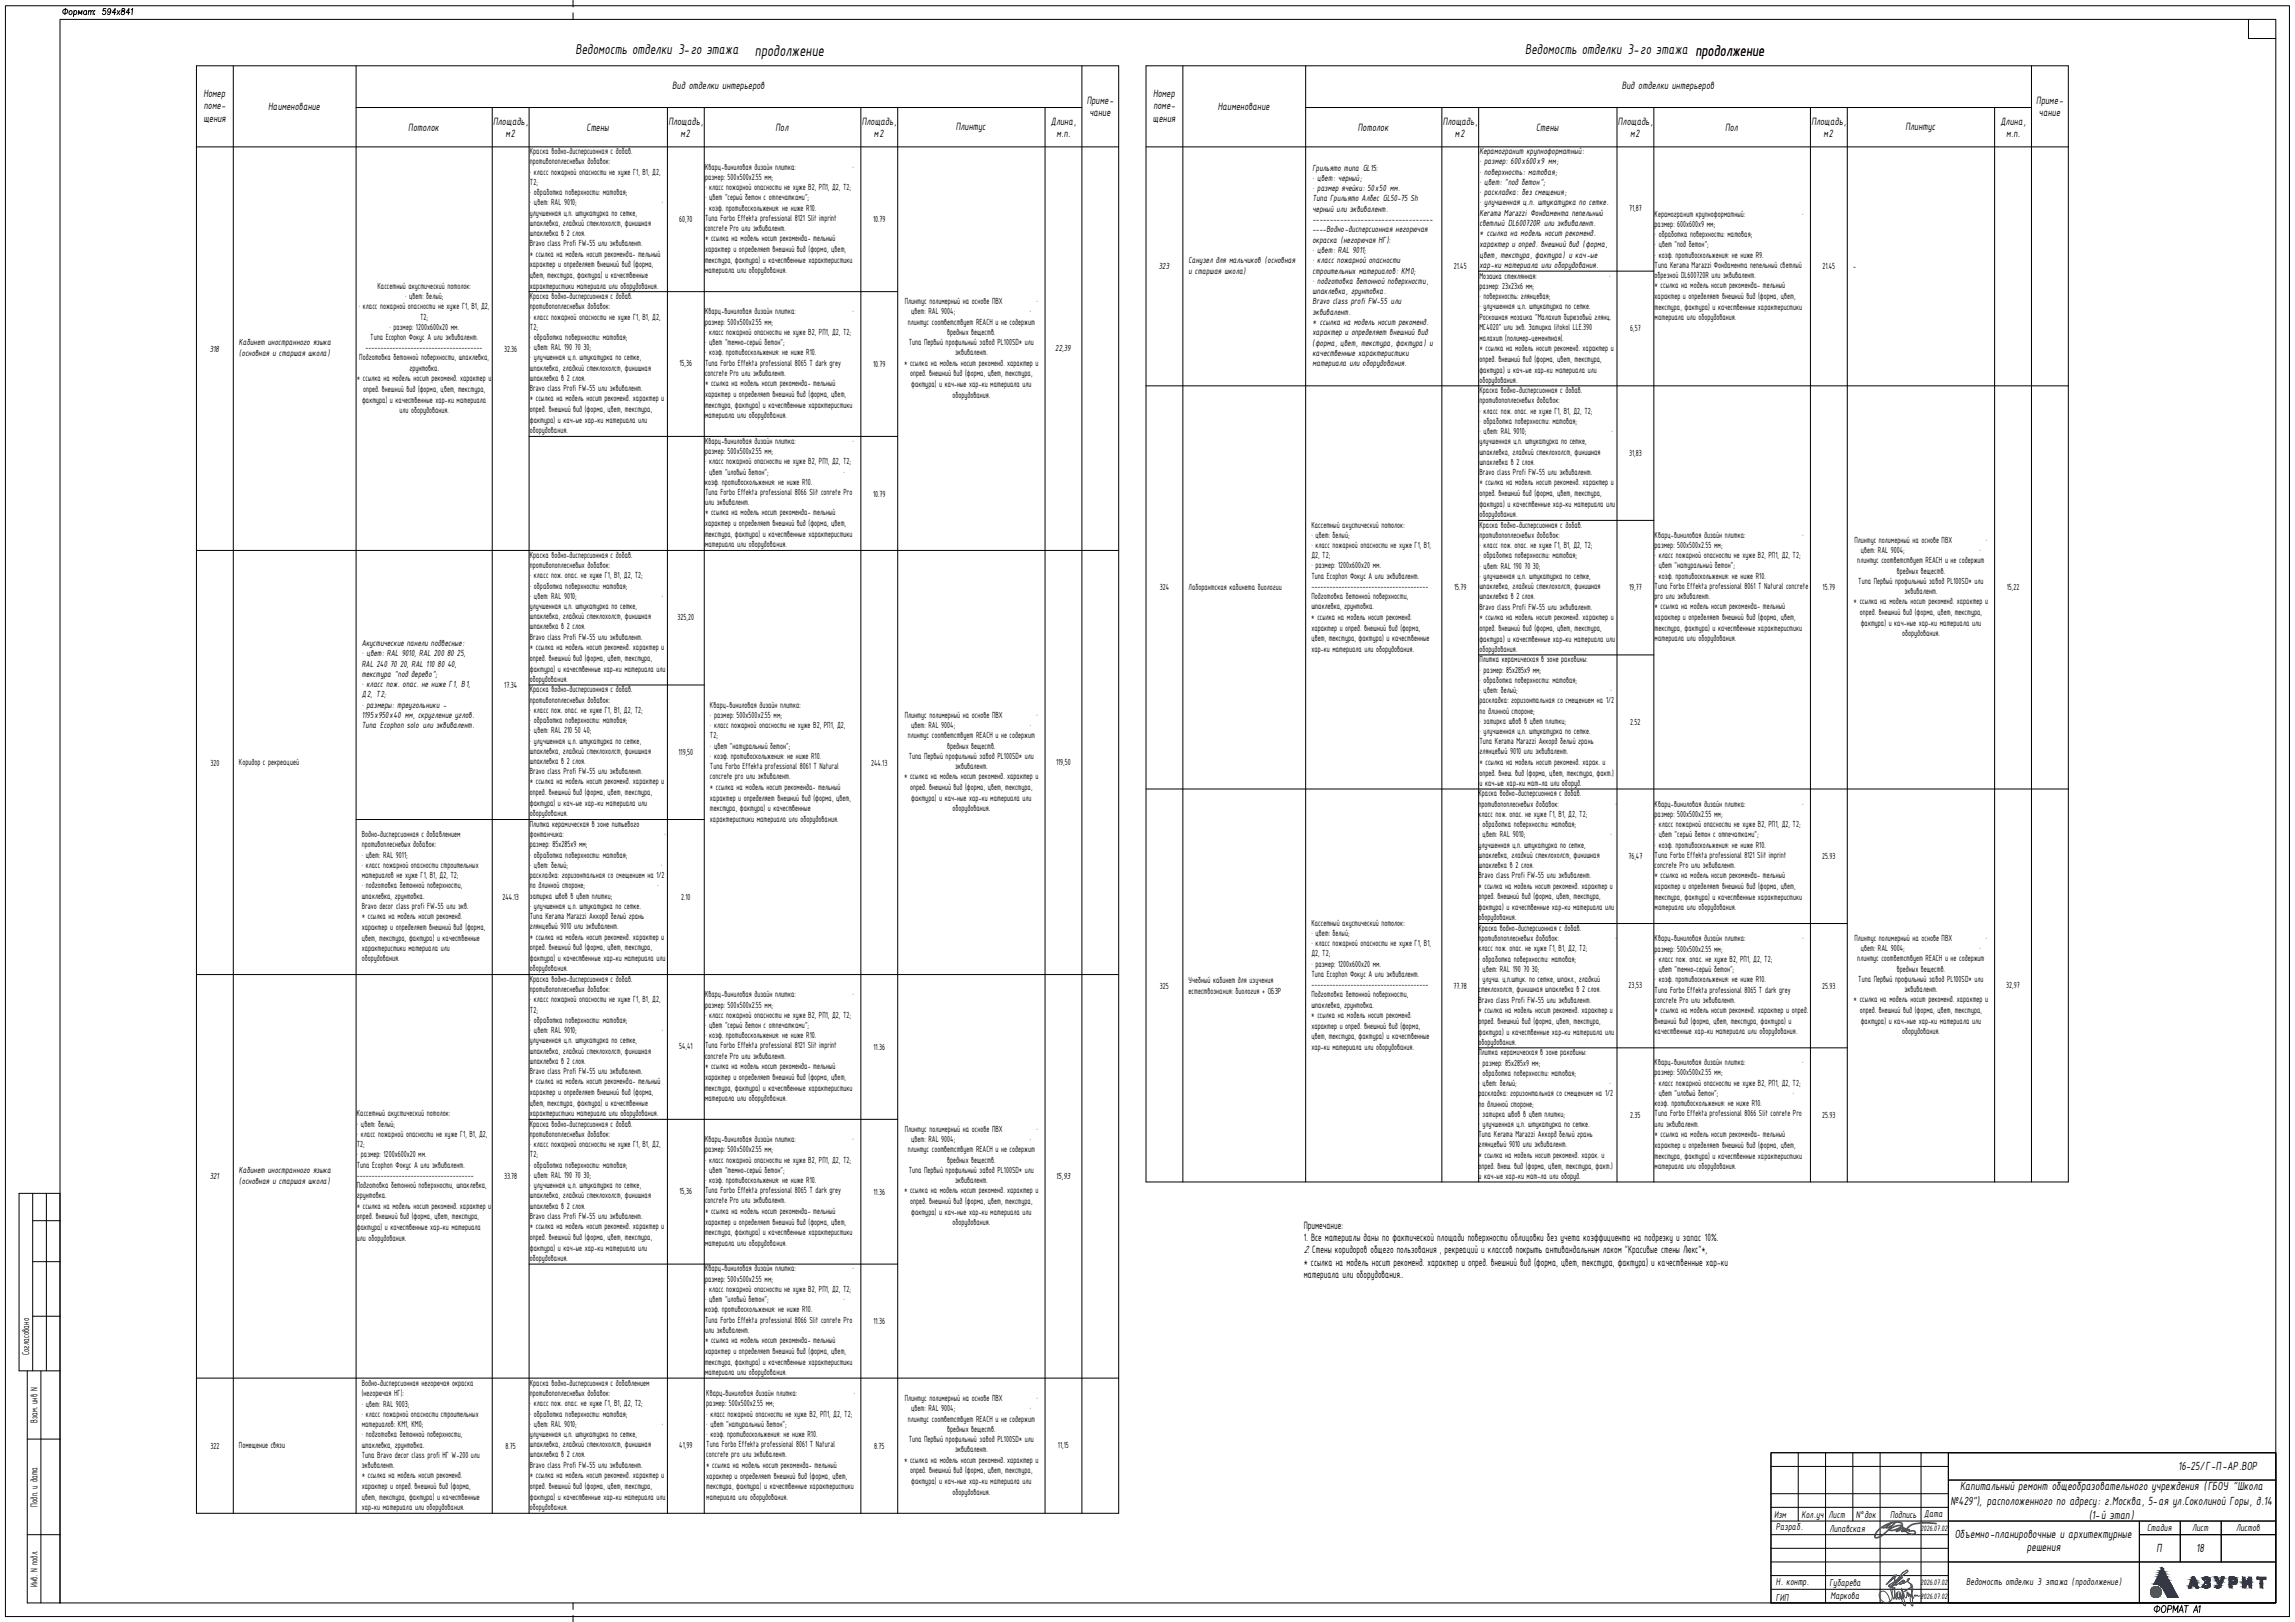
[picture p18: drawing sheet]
<svg xmlns="http://www.w3.org/2000/svg" width="841mm" height="594mm" viewBox="0 0 841 594" stroke-linecap="round" stroke-linejoin="round" font-family="sans-serif">
<defs><g id="words">
<text font-size="6.3" x="276.6" y="20.4">продолжение</text>
<text font-size="5.7" x="788.1" y="592">ФОРМАТ А1</text>
<g font-size="5.6">
<text x="210.9" y="19.9">Ведомость отделки 3-го этажа</text>
<text x="558.9" y="19.9">Ведомость отделки 3-го этажа продолжение</text>
</g>
<g font-size="4.7">
<text x="798.2" y="538.4">16-25/Г-П-АР.ВОР</text>
<text x="718.3" y="545.8">Капитальный ремонт общеобразовательного учреждения (ГБОУ &quot;Школа</text>
<text x="714.8" y="551.1">№429&quot;), расположенного по адресу: г.Москва, 5-ая ул.Соколиной Горы, д.14</text>
<text x="765.6" y="556.4">(1-й этап)</text>
<text x="716.3" y="563.1">Объемно-планировочные и архитектурные</text>
<text x="742.8" y="568.1">решения</text>
<text x="790.3" y="568.6">П</text>
<text x="804.8" y="568.6">18</text>
</g>
<g font-size="4.2">
<text x="74.5" y="35.6">Номер</text>
<text x="246.3" y="32.7">Вид отделки интерьеров</text>
<text x="422.5" y="35.6">Номер</text>
<text x="594.3" y="32.7">Вид отделки интерьеров</text>
<text x="74.7" y="40.1">поме-</text>
<text x="98.3" y="40.3">Наименование</text>
<text x="398.3" y="38.1">Приме-</text>
<text x="422.7" y="40.1">поме-</text>
<text x="446.3" y="40.3">Наименование</text>
<text x="746.2" y="38.1">Приме-</text>
<text x="74.5" y="44.6">щения</text>
<text x="149.6" y="47.9">Потолок</text>
<text x="180.7" y="45.7">Площадь,</text>
<text x="214.9" y="47.9">Стены</text>
<text x="244.9" y="45.7">Площадь,</text>
<text x="284.2" y="47.9">Пол</text>
<text x="315.8" y="45.7">Площадь,</text>
<text x="350.3" y="47.5">Плинтус</text>
<text x="385" y="45.7">Длина,</text>
<text x="399.2" y="42.5">чание</text>
<text x="422.5" y="44.6">щения</text>
<text x="497.6" y="47.9">Потолок</text>
<text x="528.7" y="45.7">Площадь,</text>
<text x="562.9" y="47.9">Стены</text>
<text x="592.9" y="45.7">Площадь,</text>
<text x="632.2" y="47.9">Пол</text>
<text x="663.8" y="45.7">Площадь,</text>
<text x="698.2" y="47.5">Плинтус</text>
<text x="733" y="45.7">Длина,</text>
<text x="747.2" y="42.5">чание</text>
<text x="185.2" y="50.2">м2</text>
<text x="249.4" y="50.2">м2</text>
<text x="320.3" y="50.2">м2</text>
<text x="387.1" y="50.2">м.п.</text>
<text x="533.2" y="50.2">м2</text>
<text x="597.4" y="50.2">м2</text>
<text x="668.3" y="50.2">м2</text>
<text x="735.1" y="50.2">м.п.</text>
<text x="477.8" y="450">Примечание:</text>
<text x="477.8" y="454.4">1. Все материалы даны по фактической площади поверхности облицовки без учета коэффициента на подрезку и запас 10%.</text>
<text x="477.8" y="458.9">2. Стены коридоров общего пользования , рекреаций и классов покрыть антивандальным лаком &quot;Красивые стены Люкс&quot;*,</text>
<text x="477.8" y="463.7">* ссылка на модель носит рекоменд. характер и опред. внешний вид (форма, цвет, текстура, фактура) и качественные хар-ки</text>
<text x="477.8" y="468.2">материала или оборудования..</text>
</g>
<g font-size="3.9">
<text x="10.7" y="496.4" transform="rotate(-90 10.7 496.4)">Согласовано</text>
<text x="13.7" y="521.1" transform="rotate(-90 13.7 521.1)">Взам. инв N</text>
<text x="13.7" y="551.9" transform="rotate(-90 13.7 551.9)">Подп. и дата</text>
<text x="650.1" y="555.8">Изм</text>
<text x="660.1" y="555.8">Кол.уч</text>
<text x="670.1" y="555.8">Лист</text>
<text x="680.1" y="555.8">N°док</text>
<text x="692.6" y="555.8">Подпись</text>
<text x="705.2" y="555.7">Дата</text>
<text x="650.8" y="560.5">Разраб.</text>
<text x="670.4" y="561.1">Липавская</text>
<text x="786.8" y="560.8">Стадия</text>
<text x="803.3" y="560.8">Лист</text>
<text x="819.4" y="560.8">Листов</text>
<text x="13.7" y="581.2" transform="rotate(-90 13.7 581.2)">Инв. N подл.</text>
<text x="650.8" y="580.7">Н. контр.</text>
<text x="670.4" y="580.8">Губарева</text>
<text x="720.5" y="580.6">Ведомость отделки 3 этажа (продолжение)</text>
<text x="650.8" y="586.3">ГИП</text>
<text x="670.8" y="585.7">Маркова</text>
</g>
<g font-size="3.5">
<text x="194.2" y="56.5">Краска водно-дисперсионная с добав.</text>
<text x="542.1" y="56.5">Керамогранит крупноформатный:</text>
<text x="194.2" y="60.2">противопоплесневых добавок:</text>
<text x="194.2" y="64">•</text>
<text x="195.7" y="64">класс пожарной опасности не хуже Г1, В1, Д2,</text>
<text x="258.4" y="62.1">Кварц-виниловая дизайн плитка:</text>
<text x="258.4" y="65.9">размер: 500х500х2.55 мм;</text>
<text x="312.5" y="62.1">•</text>
<text x="481" y="62.5">Грильято типа GL15:</text>
<text x="542.1" y="60.2">•</text>
<text x="542.1" y="64">•</text>
<text x="543.9" y="60.2">размер: 600х600х9 мм;</text>
<text x="543.9" y="64">поверхность: матовая;</text>
<text x="194.2" y="67.7">Т2;</text>
<text x="194.2" y="71.5">•</text>
<text x="195.7" y="71.5">обработка поверхности: матовая;</text>
<text x="258.4" y="69.6">•</text>
<text x="259.9" y="69.6">класс пожарной опасности не хуже В2, РП1, Д2, Т2;</text>
<text x="481" y="66.2">• цвет: черный;</text>
<text x="481" y="70">• размер ячейки: 50х50 мм.</text>
<text x="542.1" y="67.7">•</text>
<text x="542.1" y="71.5">•</text>
<text x="543.9" y="67.7">цвет: &quot;под бетон&quot;;</text>
<text x="543.9" y="71.5">раскладка: без смещения;</text>
<text x="194.2" y="75.2">•</text>
<text x="195.7" y="75.2">цвет: RAL 9010;</text>
<text x="242.5" y="75.2">•</text>
<text x="258.4" y="73.4">•</text>
<text x="258.4" y="77.1">•</text>
<text x="259.9" y="73.4">цвет &quot;серый бетон с отпечатками&quot;;</text>
<text x="259.9" y="77.1">коэф. противоскольжения: не ниже R10.</text>
<text x="481" y="73.7">Типа Грильято Албес GL50-75 Sh</text>
<text x="481" y="77.5">черный или эквивалент.</text>
<text x="542.1" y="75.2">•</text>
<text x="543.9" y="75.2">улучшенная ц.п. штукатурка по сетке.</text>
<text x="597" y="77.5">71,87</text>
<text x="194.2" y="79">улучшенная ц.п. штукатурка по сетке,</text>
<text x="194.2" y="82.7">шпаклевка, гладкий стеклохолст, финишная</text>
<text x="248.9" y="81.2">60,70</text>
<text x="258.4" y="80.9">Типа Forbo Effekta professional 8121 Slit imprint</text>
<text x="319.9" y="81.4">10.79</text>
<text x="481" y="81.3">-----------------------------------</text>
<text x="542.1" y="79">Kerama Marazzi Фондамента пепельный</text>
<text x="542.1" y="82.7">светлый DL600720R или эквивалент.</text>
<text x="606.4" y="79.4">Керамогранит крупноформатный:</text>
<text x="606.4" y="83.1">размер: 600х600х9 мм;</text>
<text x="660.4" y="79.4">•</text>
<text x="194.2" y="86.5">шпаклевка в 2 слоя.</text>
<text x="258.4" y="88.4">* ссылка на модель носит рекоменда- тельный</text>
<text x="258.4" y="84.6">concrete Pro или эквивалент.</text>
<text x="481" y="85">----Водно-дисперсионная негорючая</text>
<text x="481" y="89">окраска (негорючая НГ):</text>
<text x="542.1" y="86.5">* ссылка на модель носит рекоменд.</text>
<text x="606.4" y="86.9">•</text>
<text x="607.9" y="86.9">обработка поверхности: матовая;</text>
<text x="194.2" y="94">* ссылка на модель носит рекоменда- тельный</text>
<text x="194.2" y="90.2">Bravo class Profi FW-55 или эквивалент.</text>
<text x="258.4" y="92.3">характер и определяет внешний вид (форма, цвет,</text>
<text x="481" y="92.7">• цвет: RAL 9011;</text>
<text x="542.1" y="90.5">характер и опред. внешний вид (форма,</text>
<text x="542.2" y="94.4">цвет, текстура, фактура) и кач-ые</text>
<text x="606.4" y="90.6">•</text>
<text x="606.4" y="94.4">•</text>
<text x="607.9" y="90.6">цвет &quot;под бетон&quot;;</text>
<text x="607.9" y="94.4">коэф. противоскольжения: не ниже R9.</text>
<text x="194.2" y="98">характер и определяет внешний вид (форма,</text>
<text x="194.2" y="101.9">цвет, текстура, фактура) и качественные</text>
<text x="258.4" y="96.3">текстура, фактура) и качественные характеристики</text>
<text x="258.4" y="100.1">материала или оборудования.</text>
<text x="424.7" y="98.7">323</text>
<text x="435.5" y="96.5">Санузел для мальчиков (основная</text>
<text x="435.5" y="100.4">и старшая школа)</text>
<text x="481" y="96.5">• класс пожарной опасности</text>
<text x="481" y="100.2">строительных материалов: КМ0;</text>
<text x="532.8" y="98.7">21.45</text>
<text x="542.1" y="98.2">хар-ки материала или оборудования.</text>
<text x="606.4" y="98.1">Типа Kerama Marazzi Фондамента пепельный светлый</text>
<text x="606.4" y="101.9">обрезной DL600720R или эквивалент.</text>
<text x="667.8" y="98.7">21.45</text>
<text x="679" y="98.7">-</text>
<text x="138.3" y="105.8">Кассетный акустический потолок:</text>
<text x="194.2" y="105.7">характеристики материала или оборудования.</text>
<text x="481" y="104">• подготовка бетонной поверхности,</text>
<text x="481" y="107.7">шпаклевка, грунтовка.</text>
<text x="542.2" y="102">Мозаика стеклянная:</text>
<text x="542.2" y="105.8">размер: 23х23х6 мм;</text>
<text x="589.6" y="102">•</text>
<text x="606.3" y="105.6">* ссылка на модель носит рекоменда- тельный</text>
<text x="131.5" y="113.3">• класс пожарной опасности не хуже Г1, В1, Д2,</text>
<text x="148.4" y="109.5">• цвет: белый;</text>
<text x="194.2" y="109.5">Краска водно-дисперсионная с добав.</text>
<text x="194.2" y="113.3">противопоплесневых добавок:</text>
<text x="331.6" y="111.4">Плинтус полимерный на основе ПВХ</text>
<text x="379.8" y="111.4">•</text>
<text x="481" y="111.5">Bravo class profi FW-55 или</text>
<text x="542.2" y="109.5">•</text>
<text x="542.2" y="113.3">•</text>
<text x="543.7" y="109.5">поверхность: глянцевая;</text>
<text x="543.7" y="113.3">улучшенная ц.п. штукатурка по сетке.</text>
<text x="606.4" y="109.5">характер и определяет внешний вид (форма, цвет,</text>
<text x="606.4" y="113.4">текстура, фактура) и качественные характеристики</text>
<text x="154" y="117">Т2;</text>
<text x="194.2" y="117">•</text>
<text x="195.7" y="117">класс пожарной опасности не хуже Г1, В1, Д2,</text>
<text x="258.4" y="115.1">Кварц-виниловая дизайн плитка:</text>
<text x="258.4" y="118.9">размер: 500х500х2.55 мм;</text>
<text x="312.5" y="115.1">•</text>
<text x="332.7" y="118.9">плинтус соответствует REACH и не содержит</text>
<text x="333.9" y="115.1">цвет: RAL 9004;</text>
<text x="377.4" y="115.1">•</text>
<text x="481" y="119">* ссылка на модель носит рекоменд.</text>
<text x="481" y="115.2">эквивалент.</text>
<text x="542.2" y="117">Роскошная мозаика &quot;Малахит бирюзовый глянц.</text>
<text x="606.4" y="117.3">материала или оборудования.</text>
<text x="135.7" y="124.5">Типа Ecophon Фокус А или эквивалент.</text>
<text x="142.7" y="120.8">• размер: 1200х600х20 мм.</text>
<text x="194.2" y="120.8">Т2;</text>
<text x="194.2" y="124.5">•</text>
<text x="195.7" y="124.5">обработка поверхности: матовая;</text>
<text x="258.4" y="122.6">•</text>
<text x="259.9" y="122.6">класс пожарной опасности не хуже В2, РП1, Д2, Т2;</text>
<text x="347.1" y="122.6">вредных веществ.</text>
<text x="481" y="122.7">характер и определяет внешний вид</text>
<text x="542.2" y="120.8">МС4020&quot; или экв. Затирка litokol LLE.390</text>
<text x="542.2" y="124.7">малахит (полимер-цементная).</text>
<text x="597.4" y="121.2">6,57</text>
<text x="76.9" y="128.8">318</text>
<text x="87.5" y="126.5">Кабинет иностранного языка</text>
<text x="87.6" y="130.5">(основная и старшая школа)</text>
<text x="133.9" y="128.3">---------------------------------------</text>
<text x="184.7" y="128.8">32.36</text>
<text x="194.2" y="128.3">•</text>
<text x="195.7" y="128.3">цвет: RAL 190 70 30;</text>
<text x="258.4" y="126.4">•</text>
<text x="258.4" y="130.1">•</text>
<text x="259.9" y="126.4">цвет &quot;темно-серый бетон&quot;;</text>
<text x="259.9" y="130.1">коэф. противоскольжения: не ниже R10.</text>
<text x="333" y="126.4">Типа Первый профильный завод PL100SD* или</text>
<text x="350" y="130.1">эквивалент.</text>
<text x="386.7" y="128.6">22,39</text>
<text x="481" y="130.4">качественные характеристики</text>
<text x="481" y="126.7">(форма, цвет, текстура, фактура) и</text>
<text x="542.1" y="128.5">* ссылка на модель носит рекоменд. характер и</text>
<text x="131.7" y="132">Подготовка бетонной поверхности, шпаклевка,</text>
<text x="150" y="135.8">грунтовка.</text>
<text x="194.2" y="132">•</text>
<text x="194.2" y="135.8">шпаклевка, гладкий стеклохолст, финишная</text>
<text x="195.7" y="132">улучшенная ц.п. штукатурка по сетке,</text>
<text x="249" y="134.2">15,36</text>
<text x="258.4" y="133.9">Типа Forbo Effekta professional 8065 T dark grey</text>
<text x="258.4" y="137.6">concrete Pro или эквивалент.</text>
<text x="319.9" y="134.4">10.79</text>
<text x="331.3" y="133.9">* ссылка на модель носит рекоменд. характер и</text>
<text x="333.6" y="137.9">опред. внешний вид (форма, цвет, текстура,</text>
<text x="481" y="134.2">материала или оборудования.</text>
<text x="542.2" y="132.5">опред. внешний вид (форма, цвет, текстура,</text>
<text x="542.2" y="136.4">фактура) и кач-ые хар-ки материала или</text>
<text x="130.8" y="139.5">* ссылка на модель носит рекоменд. характер и</text>
<text x="133" y="143.5">опред. внешний вид (форма, цвет, текстура,</text>
<text x="194.2" y="139.5">шпаклевка в 2 слоя.</text>
<text x="194.2" y="143.3">Bravo class Profi FW-55 или эквивалент.</text>
<text x="258.4" y="141.4">* ссылка на модель носит рекоменда- тельный</text>
<text x="333.9" y="141.8">фактура) и кач-ные хар-ки материала или</text>
<text x="542.2" y="140.2">оборудования.</text>
<text x="132.7" y="147.5">фактура) и качественные хар-ки материала</text>
<text x="194.2" y="147">* ссылка на модель носит рекоменд. характер и</text>
<text x="258.4" y="145.4">характер и определяет внешний вид (форма, цвет,</text>
<text x="258.4" y="149.3">текстура, фактура) и качественные характеристики</text>
<text x="349" y="145.6">оборудования.</text>
<text x="542.2" y="144">Краска водно-дисперсионная с добав.</text>
<text x="542.2" y="147.8">противопоплесневых добавок:</text>
<text x="146.4" y="151.2">или оборудования.</text>
<text x="194.2" y="151">опред. внешний вид (форма, цвет, текстура,</text>
<text x="194.2" y="155">фактура) и кач-ые хар-ки материала или</text>
<text x="258.4" y="153.1">материала или оборудования.</text>
<text x="542.2" y="151.5">•</text>
<text x="542.2" y="155.3">•</text>
<text x="543.7" y="151.5">класс пож. опас. не хуже Г1, В1, Д2, Т2;</text>
<text x="543.7" y="155.3">обработка поверхности: матовая;</text>
<text x="194.2" y="158.7">оборудования.</text>
<text x="542.2" y="159">•</text>
<text x="543.7" y="159">цвет: RAL 9010;</text>
<text x="590.5" y="159">•</text>
<text x="258.4" y="162.5">Кварц-виниловая дизайн плитка:</text>
<text x="258.4" y="166.3">размер: 500х500х2.55 мм;</text>
<text x="312.5" y="162.5">•</text>
<text x="542.2" y="162.8">улучшенная ц.п. штукатурка по сетке,</text>
<text x="542.2" y="166.5">шпаклевка, гладкий стеклохолст, финишная</text>
<text x="597" y="166.8">31,83</text>
<text x="258.4" y="170">•</text>
<text x="258.4" y="173.8">•</text>
<text x="259.9" y="170">класс пожарной опасности не хуже В2, РП1, Д2, Т2;</text>
<text x="259.9" y="173.8">цвет &quot;иловый бетон&quot;;</text>
<text x="309.1" y="173.8">•</text>
<text x="542.2" y="170.3">шпаклевка в 2 слоя.</text>
<text x="258.4" y="177.5">коэф. противоскольжения: не ниже R10.</text>
<text x="542.1" y="177.8">* ссылка на модель носит рекоменд. характер и</text>
<text x="542.2" y="174">Bravo class Profi FW-55 или эквивалент.</text>
<text x="258.4" y="181.3">Типа Forbo Effekta professional 8066 Slit conrete Pro</text>
<text x="258.4" y="185">или эквивалент.</text>
<text x="319.9" y="181.9">10.79</text>
<text x="542.2" y="181.8">опред. внешний вид (форма, цвет, текстура,</text>
<text x="542.2" y="185.7">фактура) и качественные хар-ки материала или</text>
<text x="258.4" y="188.8">* ссылка на модель носит рекоменда- тельный</text>
<text x="542.2" y="189.5">оборудования.</text>
<text x="258.4" y="192.8">характер и определяет внешний вид (форма, цвет,</text>
<text x="258.4" y="196.7">текстура, фактура) и качественные характеристики</text>
<text x="480.6" y="193.2">Кассетный акустический потолок:</text>
<text x="480.6" y="197">• цвет: белый;</text>
<text x="542.2" y="193.3">Краска водно-дисперсионная с добав.</text>
<text x="542.2" y="197">противопоплесневых добавок:</text>
<text x="606.4" y="197">Кварц-виниловая дизайн плитка:</text>
<text x="660.4" y="197">•</text>
<text x="258.4" y="200.5">материала или оборудования.</text>
<text x="480.6" y="200.7">• класс пожарной опасности не хуже Г1, В1,</text>
<text x="542.2" y="200.8">•</text>
<text x="543.7" y="200.8">класс пож. опас. не хуже Г1, В1, Д2, Т2;</text>
<text x="606.4" y="200.7">размер: 500х500х2.55 мм;</text>
<text x="679.6" y="198.8">Плинтус полимерный на основе ПВХ</text>
<text x="681.9" y="202.6">цвет: RAL 9004;</text>
<text x="725.4" y="202.6">•</text>
<text x="727.8" y="198.8">•</text>
<text x="194.2" y="204.3">Краска водно-дисперсионная с добав.</text>
<text x="194.2" y="208.1">противопоплесневых добавок:</text>
<text x="480.6" y="204.5">Д2, Т2;</text>
<text x="480.6" y="208.2">• размер: 1200х600х20 мм.</text>
<text x="542.2" y="204.5">•</text>
<text x="542.2" y="208.3">•</text>
<text x="543.7" y="204.5">обработка поверхности: матовая;</text>
<text x="543.7" y="208.3">цвет: RAL 190 70 30;</text>
<text x="606.4" y="204.5">•</text>
<text x="606.4" y="208.2">•</text>
<text x="607.9" y="204.5">класс пожарной опасности не хуже В2, РП1, Д2, Т2;</text>
<text x="607.9" y="208.2">цвет &quot;натуральный бетон&quot;;</text>
<text x="680.6" y="206.3">плинтус соответствует REACH и не содержит</text>
<text x="194.2" y="211.8">•</text>
<text x="194.2" y="215.6">•</text>
<text x="195.7" y="211.8">класс пож. опас. не хуже Г1, В1, Д2, Т2;</text>
<text x="195.7" y="215.6">обработка поверхности: матовая;</text>
<text x="435.6" y="215.9">Лаборантская кабинета биологии</text>
<text x="480.6" y="212">Типа Ecophon Фокус А или эквивалент.</text>
<text x="480.6" y="215.7">---------------------------------------</text>
<text x="542.2" y="212">•</text>
<text x="542.2" y="215.8">шпаклевка, гладкий стеклохолст, финишная</text>
<text x="543.7" y="212">улучшенная ц.п. штукатурка по сетке,</text>
<text x="606.4" y="212">•</text>
<text x="606.4" y="215.7">Типа Forbo Effekta professional 8061 T Natural concrete</text>
<text x="607.9" y="212">коэф. противоскольжения: не ниже R10.</text>
<text x="681" y="213.8">Типа Первый профильный завод PL100SD* или</text>
<text x="695.1" y="210.1">вредных веществ.</text>
<text x="194.2" y="219.3">•</text>
<text x="195.7" y="219.3">цвет: RAL 9010;</text>
<text x="242.5" y="219.3">•</text>
<text x="425" y="216.3">324</text>
<text x="480.6" y="219.5">Подготовка бетонной поверхности,</text>
<text x="532.8" y="216.3">15.79</text>
<text x="542.2" y="219.5">шпаклевка в 2 слоя.</text>
<text x="597" y="216.1">19,77</text>
<text x="606.4" y="219.5">pro или эквивалент.</text>
<text x="667.9" y="216.3">15.79</text>
<text x="679.3" y="221.3">* ссылка на модель носит рекоменд. характер и</text>
<text x="698" y="217.6">эквивалент.</text>
<text x="735.4" y="216">15,22</text>
<text x="194.2" y="223.1">улучшенная ц.п. штукатурка по сетке,</text>
<text x="194.2" y="226.8">шпаклевка, гладкий стеклохолст, финишная</text>
<text x="248.3" y="227.2">325,20</text>
<text x="480.5" y="227">* ссылка на модель носит рекоменд.</text>
<text x="480.6" y="223.2">шпаклевка, грунтовка.</text>
<text x="542.1" y="227">* ссылка на модель носит рекоменд. характер и</text>
<text x="542.2" y="223.3">Bravo class Profi FW-55 или эквивалент.</text>
<text x="606.3" y="223.2">* ссылка на модель носит рекоменда- тельный</text>
<text x="606.4" y="227.2">характер и определяет внешний вид (форма, цвет,</text>
<text x="681.5" y="225.3">опред. внешний вид (форма, цвет, текстура,</text>
<text x="194.2" y="230.6">шпаклевка в 2 слоя.</text>
<text x="480.6" y="230.9">характер и опред. внешний вид (форма,</text>
<text x="542.2" y="231">опред. внешний вид (форма, цвет, текстура,</text>
<text x="606.4" y="231.2">текстура, фактура) и качественные характеристики</text>
<text x="681.9" y="229.3">фактура) и кач-ные хар-ки материала или</text>
<text x="697" y="233">оборудования.</text>
<text x="132.5" y="236.7">Акустические панели подвесные:</text>
<text x="194.2" y="238.1">* ссылка на модель носит рекоменд. характер и</text>
<text x="194.2" y="234.3">Bravo class Profi FW-55 или эквивалент.</text>
<text x="480.6" y="234.9">цвет, текстура, фактура) и качественные</text>
<text x="480.6" y="238.7">хар-ки материала или оборудования.</text>
<text x="542.2" y="235">фактура) и качественные хар-ки материала или</text>
<text x="542.2" y="238.7">оборудования.</text>
<text x="606.4" y="234.9">материала или оборудования.</text>
<text x="132.5" y="240.4">• цвет: RAL 9010, RAL 200 80 25,</text>
<text x="132.5" y="244.2">RAL 240 70 20, RAL 110 80 40,</text>
<text x="194.2" y="242">опред. внешний вид (форма, цвет, текстура,</text>
<text x="542.2" y="242.6">Плитка керамическая в зоне раковины:</text>
<text x="132.5" y="247.9">текстура &quot;под дерево&quot;;</text>
<text x="132.5" y="251.7">• класс пож. опас. не ниже Г1, В1,</text>
<text x="194.2" y="246">фактура) и качественные хар-ки материала или</text>
<text x="194.2" y="249.8">оборудования.</text>
<text x="542.2" y="246.4">•</text>
<text x="542.2" y="250.1">•</text>
<text x="543.7" y="246.4">размер: 85х285х9 мм;</text>
<text x="543.7" y="250.1">обработка поверхности: матовая;</text>
<text x="132.6" y="255.4">Д2, Т2;</text>
<text x="184.8" y="252">17.34</text>
<text x="194.2" y="253.6">Краска водно-дисперсионная с добав.</text>
<text x="194.2" y="257.3">противопоплесневых добавок:</text>
<text x="542.2" y="253.8">•</text>
<text x="542.2" y="257.6">раскладка: горизонтальная со смещением на 1/2</text>
<text x="543.7" y="253.8">цвет: белый;</text>
<text x="590.2" y="253.8">•</text>
<text x="132.5" y="259.2">• размеры: треугольники -</text>
<text x="132.5" y="262.9">1195х950х40 мм, скругление углов.</text>
<text x="194.2" y="261.1">•</text>
<text x="195.7" y="261.1">класс пож. опас. не хуже Г1, В1, Д2, Т2;</text>
<text x="260.2" y="259.2">Кварц-виниловая дизайн плитка:</text>
<text x="260.2" y="263">• размер: 500х500х2.55 мм;</text>
<text x="331.6" y="263">Плинтус полимерный на основе ПВХ</text>
<text x="379.8" y="263">•</text>
<text x="542.2" y="261.4">по длинной стороне;</text>
<text x="132.5" y="266.7">Типа Ecophon solo или эквивалент.</text>
<text x="194.2" y="264.8">•</text>
<text x="194.2" y="268.6">•</text>
<text x="195.7" y="264.8">обработка поверхности: матовая;</text>
<text x="195.7" y="268.6">цвет: RAL 210 50 40;</text>
<text x="260.2" y="266.7">• класс пожарной опасности не хуже В2, РП1, Д2,</text>
<text x="333.9" y="266.7">цвет: RAL 9004;</text>
<text x="377.4" y="266.7">•</text>
<text x="542.2" y="265.1">•</text>
<text x="542.2" y="268.9">•</text>
<text x="543.7" y="265.1">затирка швов в цвет плитки;</text>
<text x="543.7" y="268.9">улучшенная ц.п. штукатурка по сетке.</text>
<text x="597.4" y="265.5">2.52</text>
<text x="194.2" y="272.3">•</text>
<text x="195.7" y="272.3">улучшенная ц.п. штукатурка по сетке,</text>
<text x="260.2" y="270.5">Т2;</text>
<text x="260.2" y="274.2">• цвет &quot;натуральный бетон&quot;;</text>
<text x="332.7" y="270.5">плинтус соответствует REACH и не содержит</text>
<text x="347.1" y="274.2">вредных веществ.</text>
<text x="542.2" y="272.6">Типа Kerama Marazzi Аккорд белый грань</text>
<text x="77.1" y="280.4">320</text>
<text x="87.6" y="280.1">Коридор с рекреацией</text>
<text x="194.2" y="276.1">шпаклевка, гладкий стеклохолст, финишная</text>
<text x="194.2" y="279.8">шпаклевка в 2 слоя.</text>
<text x="248.6" y="276.4">119,50</text>
<text x="260.2" y="278">• коэф. противоскольжения: не ниже R10.</text>
<text x="260.2" y="281.7">Типа Forbo Effekta professional 8061 T Natural</text>
<text x="319.2" y="280.4">244.13</text>
<text x="333" y="278">Типа Первый профильный завод PL100SD* или</text>
<text x="350" y="281.7">эквивалент.</text>
<text x="387" y="280.2">119,50</text>
<text x="542.1" y="280.1">* ссылка на модель носит рекоменд. харак. и</text>
<text x="542.2" y="276.3">глянцевый 9010 или эквивалент.</text>
<text x="194.2" y="287.3">* ссылка на модель носит рекоменд. характер и</text>
<text x="194.2" y="283.6">Bravo class Profi FW-55 или эквивалент.</text>
<text x="260.2" y="285.5">concrete pro или эквивалент.</text>
<text x="331.3" y="285.5">* ссылка на модель носит рекоменд. характер и</text>
<text x="542.2" y="284.1">опред. внеш. вид (форма, цвет, текстура, факт.)</text>
<text x="542.2" y="287.8">и кач-ые хар-ки мат-ла или оборуд.</text>
<text x="194.2" y="291.3">опред. внешний вид (форма, цвет, текстура,</text>
<text x="260.2" y="289.2">* ссылка на модель носит рекоменда- тельный</text>
<text x="260.2" y="293.2">характер и определяет внешний вид (форма, цвет,</text>
<text x="333.6" y="289.4">опред. внешний вид (форма, цвет, текстура,</text>
<text x="333.9" y="293.4">фактура) и кач-ные хар-ки материала или</text>
<text x="541.8" y="291.7">Краска водно-дисперсионная с добав.</text>
<text x="194.2" y="295.3">фактура) и кач-ые хар-ки материала или</text>
<text x="194.2" y="299">оборудования.</text>
<text x="260.2" y="297.2">текстура, фактура) и качественные</text>
<text x="349" y="297.2">оборудования.</text>
<text x="541.8" y="295.4">противопоплесневых добавок:</text>
<text x="541.8" y="299.2">класс пож. опас. не хуже Г1, В1, Д2, Т2;</text>
<text x="592" y="295.4">•</text>
<text x="606.4" y="295.4">Кварц-виниловая дизайн плитка:</text>
<text x="606.4" y="299.2">размер: 500х500х2.55 мм;</text>
<text x="660.4" y="295.4">•</text>
<text x="194.2" y="302.9">Плитка керамическая в зоне питьевого</text>
<text x="260.2" y="300.9">характеристики материала или оборудования.</text>
<text x="541.8" y="302.9">•</text>
<text x="543.3" y="302.9">обработка поверхности: матовая;</text>
<text x="606.4" y="302.9">•</text>
<text x="607.9" y="302.9">класс пожарной опасности не хуже В2, РП1, Д2, Т2;</text>
<text x="132.6" y="306.6">Водно-дисперсионная с добавлением</text>
<text x="132.6" y="310.4">противоплесневых добавок:</text>
<text x="194.2" y="306.6">фонтанчика:</text>
<text x="194.2" y="310.4">размер: 85х285х9 мм;</text>
<text x="243.5" y="306.6">•</text>
<text x="541.8" y="306.7">•</text>
<text x="541.8" y="310.4">улучшенная ц.п. штукатурка по сетке,</text>
<text x="543.3" y="306.7">цвет: RAL 9010;</text>
<text x="590.1" y="306.7">•</text>
<text x="606.4" y="306.7">•</text>
<text x="606.4" y="310.4">•</text>
<text x="607.9" y="306.7">цвет &quot;серый бетон с отпечатками&quot;;</text>
<text x="607.9" y="310.4">коэф. противоскольжения: не ниже R10.</text>
<text x="132.6" y="314.1">• цвет: RAL 9011;</text>
<text x="132.6" y="317.9">• класс пожарной опасности строительных</text>
<text x="194.2" y="314.1">•</text>
<text x="194.2" y="317.9">•</text>
<text x="195.7" y="314.1">обработка поверхности: матовая;</text>
<text x="195.7" y="317.9">цвет: белый;</text>
<text x="242.2" y="317.9">•</text>
<text x="541.8" y="314.2">шпаклевка, гладкий стеклохолст, финишная</text>
<text x="541.8" y="317.9">шпаклевка в 2 слоя.</text>
<text x="596.8" y="314.5">76,47</text>
<text x="606.4" y="314.2">Типа Forbo Effekta professional 8121 Slit imprint</text>
<text x="606.4" y="317.9">concrete Pro или эквивалент.</text>
<text x="667.8" y="314.7">25.93</text>
<text x="132.6" y="321.6">материалов не хуже Г1, В1, Д2, Т2;</text>
<text x="194.2" y="321.6">раскладка: горизонтальная со смещением на 1/2</text>
<text x="541.8" y="321.7">Bravo class Profi FW-55 или эквивалент.</text>
<text x="606.3" y="321.7">* ссылка на модель носит рекоменда- тельный</text>
<text x="132.6" y="325.4">• подготовка бетонной поверхности,</text>
<text x="132.6" y="329.1">шпаклевка, грунтовка.</text>
<text x="184.1" y="329.7">244.13</text>
<text x="194.2" y="325.4">по длинной стороне;</text>
<text x="194.2" y="329.1">затирка швов в цвет плитки;</text>
<text x="240.9" y="325.4">•</text>
<text x="249.6" y="329.7">2.10</text>
<text x="541.8" y="325.4">* ссылка на модель носит рекоменд. характер и</text>
<text x="541.8" y="329.4">опред. внешний вид (форма, цвет, текстура,</text>
<text x="606.4" y="325.7">характер и определяет внешний вид (форма, цвет,</text>
<text x="606.4" y="329.6">текстура, фактура) и качественные характеристики</text>
<text x="132.6" y="332.9">Bravo decor class profi FW-55 или экв.</text>
<text x="194.2" y="332.9">•</text>
<text x="195.7" y="332.9">улучшенная ц.п. штукатурка по сетке.</text>
<text x="541.8" y="333.4">фактура) и качественные хар-ки материала или</text>
<text x="606.4" y="333.4">материала или оборудования.</text>
<text x="132.6" y="336.6">* ссылка на модель носит рекоменд.</text>
<text x="132.6" y="340.6">характер и определяет внешний вид (форма,</text>
<text x="194.2" y="336.6">Типа Kerama Marazzi Аккорд белый грань</text>
<text x="194.2" y="340.4">глянцевый 9010 или эквивалент.</text>
<text x="480.6" y="339">Кассетный акустический потолок:</text>
<text x="541.8" y="337.1">оборудования.</text>
<text x="541.8" y="341">Краска водно-дисперсионная с добав.</text>
<text x="132.6" y="344.6">цвет, текстура, фактура) и качественные</text>
<text x="194.2" y="344.1">* ссылка на модель носит рекоменд. характер и</text>
<text x="480.6" y="342.8">• цвет: белый;</text>
<text x="480.6" y="346.5">• класс пожарной опасности не хуже Г1, В1,</text>
<text x="541.8" y="344.7">противопоплесневых добавок:</text>
<text x="592" y="344.7">•</text>
<text x="606.4" y="344.8">Кварц-виниловая дизайн плитка:</text>
<text x="660.4" y="344.8">•</text>
<text x="679.6" y="344.6">Плинтус полимерный на основе ПВХ</text>
<text x="727.8" y="344.6">•</text>
<text x="132.6" y="348.3">характеристики материала или</text>
<text x="132.6" y="352.1">оборудования.</text>
<text x="194.2" y="348.1">опред. внешний вид (форма, цвет, текстура,</text>
<text x="194.2" y="352.1">фактура) и качественные хар-ки материала или</text>
<text x="480.6" y="350.3">Д2, Т2;</text>
<text x="541.8" y="348.5">класс пож. опас. не хуже Г1, В1, Д2, Т2;</text>
<text x="541.8" y="352.2">•</text>
<text x="543.3" y="352.2">обработка поверхности: матовая;</text>
<text x="606.4" y="348.6">размер: 500х500х2.55 мм;</text>
<text x="606.4" y="352.3">•</text>
<text x="607.9" y="352.3">класс пож. опас. не хуже В2, РП1, Д2, Т2;</text>
<text x="680.6" y="352.1">плинтус соответствует REACH и не содержит</text>
<text x="681.9" y="348.4">цвет: RAL 9004;</text>
<text x="725.4" y="348.4">•</text>
<text x="194.2" y="355.8">оборудования.</text>
<text x="194.2" y="359.6">Краска водно-дисперсионная с добав.</text>
<text x="480.6" y="354">• размер: 1200х600х20 мм.</text>
<text x="480.6" y="357.8">Типа Ecophon Фокус А или эквивалент.</text>
<text x="541.8" y="356">•</text>
<text x="541.8" y="359.7">•</text>
<text x="543.3" y="356">цвет: RAL 190 70 30;</text>
<text x="543.3" y="359.7">улучш. ц.п.штук. по сетке, шпакл., гладкий</text>
<text x="606.4" y="356.1">•</text>
<text x="606.4" y="359.8">•</text>
<text x="607.9" y="356.1">цвет &quot;темно-серый бетон&quot;;</text>
<text x="607.9" y="359.8">коэф. противоскольжения: не ниже R10.</text>
<text x="681" y="359.6">Типа Первый профильный завод PL100SD* или</text>
<text x="695.1" y="355.9">вредных веществ.</text>
<text x="194.2" y="363.4">противопоплесневых добавок:</text>
<text x="258.4" y="365.3">Кварц-виниловая дизайн плитка:</text>
<text x="312.5" y="365.3">•</text>
<text x="425.1" y="362.1">325</text>
<text x="435.6" y="360.2">Учебный кабинет для изучения</text>
<text x="435.6" y="364">естествознания: биология + ОБЗР</text>
<text x="480.6" y="361.5">---------------------------------------</text>
<text x="480.6" y="365.3">Подготовка бетонной поверхности,</text>
<text x="532.7" y="362.1">77.78</text>
<text x="541.8" y="363.5">стеклохолст, финишная шпаклевка в 2 слоя.</text>
<text x="596.8" y="361.9">23,53</text>
<text x="606.4" y="363.6">Типа Forbo Effekta professional 8065 T dark grey</text>
<text x="667.8" y="362.2">25.93</text>
<text x="698" y="363.4">эквивалент.</text>
<text x="735.2" y="361.8">32,97</text>
<text x="194.2" y="367.1">•</text>
<text x="194.2" y="370.9">Т2;</text>
<text x="195.7" y="367.1">класс пожарной опасности не хуже Г1, В1, Д2,</text>
<text x="258.4" y="369">размер: 500х500х2.55 мм;</text>
<text x="480.6" y="369">шпаклевка, грунтовка.</text>
<text x="541.8" y="371">* ссылка на модель носит рекоменд. характер и</text>
<text x="541.8" y="367.2">Bravo class Profi FW-55 или эквивалент.</text>
<text x="606.3" y="371.1">* ссылка на модель носит рекоменд. характер и опред.</text>
<text x="606.4" y="367.3">concrete Pro или эквивалент.</text>
<text x="679.3" y="367.1">* ссылка на модель носит рекоменд. характер и</text>
<text x="681.5" y="371.1">опред. внешний вид (форма, цвет, текстура,</text>
<text x="194.2" y="374.6">•</text>
<text x="195.7" y="374.6">обработка поверхности: матовая;</text>
<text x="258.4" y="372.8">•</text>
<text x="258.4" y="376.5">•</text>
<text x="259.9" y="372.8">класс пожарной опасности не хуже В2, РП1, Д2, Т2;</text>
<text x="259.9" y="376.5">цвет &quot;серый бетон с отпечатками&quot;;</text>
<text x="480.5" y="372.8">* ссылка на модель носит рекоменд.</text>
<text x="480.6" y="376.7">характер и опред. внешний вид (форма,</text>
<text x="541.8" y="374.9">опред. внешний вид (форма, цвет, текстура,</text>
<text x="606.4" y="375">внешний вид (форма, цвет, текстура, фактура) и</text>
<text x="681.9" y="375.1">фактура) и кач-ные хар-ки материала или</text>
<text x="194.2" y="378.4">•</text>
<text x="194.2" y="382.1">улучшенная ц.п. штукатурка по сетке,</text>
<text x="195.7" y="378.4">цвет: RAL 9010;</text>
<text x="242.5" y="378.4">•</text>
<text x="258.4" y="380.3">•</text>
<text x="259.9" y="380.3">коэф. противоскольжения: не ниже R10.</text>
<text x="480.6" y="380.7">цвет, текстура, фактура) и качественные</text>
<text x="541.8" y="378.9">фактура) и качественные хар-ки материала или</text>
<text x="541.8" y="382.7">оборудования.</text>
<text x="606.4" y="378.8">качественные хар-ки материала или оборудования.</text>
<text x="697" y="378.8">оборудования.</text>
<text x="194.2" y="385.9">шпаклевка, гладкий стеклохолст, финишная</text>
<text x="194.2" y="389.6">шпаклевка в 2 слоя.</text>
<text x="248.9" y="384.4">54,41</text>
<text x="258.4" y="384">Типа Forbo Effekta professional 8121 Slit imprint</text>
<text x="258.4" y="387.8">concrete Pro или эквивалент.</text>
<text x="320.1" y="384.6">11.36</text>
<text x="480.6" y="384.5">хар-ки материала или оборудования.</text>
<text x="541.8" y="386.5">Плитка керамическая в зоне раковины:</text>
<text x="194.2" y="393.4">Bravo class Profi FW-55 или эквивалент.</text>
<text x="258.4" y="391.5">* ссылка на модель носит рекоменда- тельный</text>
<text x="258.4" y="395.5">характер и определяет внешний вид (форма, цвет,</text>
<text x="541.8" y="390.3">•</text>
<text x="541.8" y="394">•</text>
<text x="543.3" y="390.3">размер: 85х285х9 мм;</text>
<text x="543.3" y="394">обработка поверхности: матовая;</text>
<text x="606.4" y="390.2">Кварц-виниловая дизайн плитка:</text>
<text x="606.4" y="393.9">размер: 500х500х2.55 мм;</text>
<text x="660.4" y="390.2">•</text>
<text x="194.2" y="397.1">* ссылка на модель носит рекоменда- тельный</text>
<text x="194.2" y="401.1">характер и определяет внешний вид (форма,</text>
<text x="258.4" y="399.5">текстура, фактура) и качественные характеристики</text>
<text x="541.8" y="397.8">•</text>
<text x="541.8" y="401.5">раскладка: горизонтальная со смещением на 1/2</text>
<text x="543.3" y="397.8">цвет: белый;</text>
<text x="589.8" y="397.8">•</text>
<text x="606.4" y="397.7">•</text>
<text x="606.4" y="401.4">•</text>
<text x="607.9" y="397.7">класс пожарной опасности не хуже В2, РП1, Д2, Т2;</text>
<text x="607.9" y="401.4">цвет &quot;иловый бетон&quot;;</text>
<text x="657.1" y="401.4">•</text>
<text x="194.2" y="405.1">цвет, текстура, фактура) и качественные</text>
<text x="258.4" y="403.2">материала или оборудования.</text>
<text x="541.8" y="405.3">по длинной стороне;</text>
<text x="606.4" y="405.2">коэф. противоскольжения: не ниже R10.</text>
<text x="130.8" y="408.9">Кассетный акустический потолок:</text>
<text x="130.8" y="412.7">•</text>
<text x="132.3" y="412.7">цвет: белый;</text>
<text x="194.2" y="408.8">характеристики материала или оборудования.</text>
<text x="194.2" y="412.7">Краска водно-дисперсионная с добав.</text>
<text x="541.8" y="409">•</text>
<text x="541.8" y="412.8">•</text>
<text x="543.3" y="409">затирка швов в цвет плитки;</text>
<text x="543.3" y="412.8">улучшенная ц.п. штукатурка по сетке.</text>
<text x="597.4" y="409.5">2.35</text>
<text x="606.4" y="408.9">Типа Forbo Effekta professional 8066 Slit conrete Pro</text>
<text x="606.4" y="412.7">или эквивалент.</text>
<text x="667.8" y="409.5">25.93</text>
<text x="130.8" y="416.4">•</text>
<text x="132.3" y="416.4">класс пожарной опасности не хуже Г1, В1, Д2,</text>
<text x="194.2" y="416.4">противопоплесневых добавок:</text>
<text x="258.4" y="418.3">Кварц-виниловая дизайн плитка:</text>
<text x="312.5" y="418.3">•</text>
<text x="331.6" y="414.5">Плинтус полимерный на основе ПВХ</text>
<text x="333.9" y="418.3">цвет: RAL 9004;</text>
<text x="377.4" y="418.3">•</text>
<text x="379.8" y="414.5">•</text>
<text x="541.8" y="416.5">Типа Kerama Marazzi Аккорд белый грань</text>
<text x="606.3" y="416.4">* ссылка на модель носит рекоменда- тельный</text>
<text x="130.8" y="420.2">Т2;</text>
<text x="130.8" y="423.9">•</text>
<text x="132.3" y="423.9">размер: 1200х600х20 мм.</text>
<text x="194.2" y="420.2">•</text>
<text x="194.2" y="423.9">Т2;</text>
<text x="195.7" y="420.2">класс пожарной опасности не хуже Г1, В1, Д2,</text>
<text x="258.4" y="422">размер: 500х500х2.55 мм;</text>
<text x="258.4" y="425.8">•</text>
<text x="259.9" y="425.8">класс пожарной опасности не хуже В2, РП1, Д2, Т2;</text>
<text x="332.7" y="422">плинтус соответствует REACH и не содержит</text>
<text x="347.1" y="425.8">вредных веществ.</text>
<text x="541.8" y="424">* ссылка на модель носит рекоменд. харак. и</text>
<text x="541.8" y="420.3">глянцевый 9010 или эквивалент.</text>
<text x="606.4" y="420.4">характер и определяет внешний вид (форма, цвет,</text>
<text x="606.4" y="424.4">текстура, фактура) и качественные характеристики</text>
<text x="76.9" y="432">321</text>
<text x="87.5" y="429.7">Кабинет иностранного языка</text>
<text x="130.8" y="427.7">Типа Ecophon Фокус А или эквивалент.</text>
<text x="130.8" y="431.4">---------------------------------------</text>
<text x="184.7" y="432">33.78</text>
<text x="194.2" y="427.7">•</text>
<text x="194.2" y="431.4">•</text>
<text x="195.7" y="427.7">обработка поверхности: матовая;</text>
<text x="195.7" y="431.4">цвет: RAL 190 70 30;</text>
<text x="258.4" y="429.5">•</text>
<text x="259.9" y="429.5">цвет &quot;темно-серый бетон&quot;;</text>
<text x="333" y="429.5">Типа Первый профильный завод PL100SD* или</text>
<text x="386.9" y="431.8">15,93</text>
<text x="541.8" y="428">опред. внеш. вид (форма, цвет, текстура, факт.)</text>
<text x="541.8" y="431.8">и кач-ые хар-ки мат-ла или оборуд.</text>
<text x="606.4" y="428.1">материала или оборудования.</text>
<text x="87.6" y="433.6">(основная и старшая школа)</text>
<text x="130.8" y="435.2">Подготовка бетонной поверхности, шпаклевка,</text>
<text x="194.2" y="435.2">•</text>
<text x="195.7" y="435.2">улучшенная ц.п. штукатурка по сетке,</text>
<text x="249" y="437.4">15,36</text>
<text x="258.4" y="433.3">•</text>
<text x="258.4" y="437">Типа Forbo Effekta professional 8065 T dark grey</text>
<text x="259.9" y="433.3">коэф. противоскольжения: не ниже R10.</text>
<text x="320.1" y="437.6">11.36</text>
<text x="331.3" y="437">* ссылка на модель носит рекоменд. характер и</text>
<text x="350" y="433.3">эквивалент.</text>
<text x="130.8" y="438.9">грунтовка.</text>
<text x="130.8" y="442.7">* ссылка на модель носит рекоменд. характер и</text>
<text x="194.2" y="438.9">шпаклевка, гладкий стеклохолст, финишная</text>
<text x="194.2" y="442.7">шпаклевка в 2 слоя.</text>
<text x="258.4" y="440.8">concrete Pro или эквивалент.</text>
<text x="333.6" y="441">опред. внешний вид (форма, цвет, текстура,</text>
<text x="130.8" y="446.6">опред. внешний вид (форма, цвет, текстура,</text>
<text x="194.2" y="446.4">Bravo class Profi FW-55 или эквивалент.</text>
<text x="258.4" y="444.5">* ссылка на модель носит рекоменда- тельный</text>
<text x="258.4" y="448.5">характер и определяет внешний вид (форма, цвет,</text>
<text x="333.9" y="445">фактура) и кач-ные хар-ки материала или</text>
<text x="349" y="448.7">оборудования.</text>
<text x="130.8" y="450.6">фактура) и качественные хар-ки материала</text>
<text x="130.8" y="454.4">или оборудования.</text>
<text x="194.2" y="450.2">* ссылка на модель носит рекоменд. характер и</text>
<text x="194.2" y="454.1">опред. внешний вид (форма, цвет, текстура,</text>
<text x="258.4" y="452.5">текстура, фактура) и качественные характеристики</text>
<text x="194.2" y="458.1">фактура) и кач-ые хар-ки материала или</text>
<text x="194.2" y="461.9">оборудования.</text>
<text x="258.4" y="456.2">материала или оборудования.</text>
<text x="258.4" y="465.7">Кварц-виниловая дизайн плитка:</text>
<text x="312.5" y="465.7">•</text>
<text x="258.4" y="469.4">размер: 500х500х2.55 мм;</text>
<text x="258.4" y="473.2">•</text>
<text x="259.9" y="473.2">класс пожарной опасности не хуже В2, РП1, Д2, Т2;</text>
<text x="258.4" y="476.9">•</text>
<text x="259.9" y="476.9">цвет &quot;иловый бетон&quot;;</text>
<text x="309.1" y="476.9">•</text>
<text x="258.4" y="480.7">коэф. противоскольжения: не ниже R10.</text>
<text x="258.4" y="484.4">Типа Forbo Effekta professional 8066 Slit conrete Pro</text>
<text x="320.1" y="485">11.36</text>
<text x="258.4" y="491.9">* ссылка на модель носит рекоменда- тельный</text>
<text x="258.4" y="488.2">или эквивалент.</text>
<text x="258.4" y="495.9">характер и определяет внешний вид (форма, цвет,</text>
<text x="258.4" y="499.9">текстура, фактура) и качественные характеристики</text>
<text x="258.4" y="503.6">материала или оборудования.</text>
<text x="132.6" y="507.5">Водно-дисперсионная негорючая окраска</text>
<text x="194.2" y="507.6">Краска водно-дисперсионная с добавлением</text>
<text x="132.6" y="511.4">(негорючая НГ):</text>
<text x="132.6" y="515.2">• цвет: RAL 9003;</text>
<text x="194.2" y="511.3">противопоплесневых добавок:</text>
<text x="194.2" y="515.1">•</text>
<text x="195.7" y="515.1">класс пож. опас. не хуже Г1, В1, Д2, Т2;</text>
<text x="258.8" y="511.3">Кварц-виниловая дизайн плитка:</text>
<text x="258.8" y="515.1">размер: 500х500х2.55 мм;</text>
<text x="312.9" y="511.3">•</text>
<text x="331.6" y="513.2">Плинтус полимерный на основе ПВХ</text>
<text x="379.8" y="513.2">•</text>
<text x="132.6" y="518.9">• класс пожарной опасности строительных</text>
<text x="194.2" y="518.8">•</text>
<text x="195.7" y="518.8">обработка поверхности: матовая;</text>
<text x="258.8" y="518.8">• класс пожарной опасности не хуже В2, РП1, Д2, Т2;</text>
<text x="332.7" y="520.7">плинтус соответствует REACH и не содержит</text>
<text x="333.9" y="516.9">цвет: RAL 9004;</text>
<text x="377.4" y="516.9">•</text>
<text x="132.6" y="522.7">материалов: КМ1, КМ0;</text>
<text x="132.6" y="526.4">• подготовка бетонной поверхности,</text>
<text x="194.2" y="522.6">•</text>
<text x="194.2" y="526.3">улучшенная ц.п. штукатурка по сетке,</text>
<text x="195.7" y="522.6">цвет: RAL 9010;</text>
<text x="242.5" y="522.6">•</text>
<text x="258.8" y="522.6">• цвет &quot;натуральный бетон&quot;;</text>
<text x="258.8" y="526.3">• коэф. противоскольжения: не ниже R10.</text>
<text x="347.1" y="524.5">вредных веществ.</text>
<text x="77.1" y="530.6">322</text>
<text x="87.6" y="530.5">Помещение связи</text>
<text x="132.6" y="530.2">шпаклевка, грунтовка.</text>
<text x="132.6" y="533.9">Типа Bravo decor class profi НГ W-200 или</text>
<text x="185.3" y="530.6">8.75</text>
<text x="194.2" y="530.1">шпаклевка, гладкий стеклохолст, финишная</text>
<text x="194.2" y="533.8">шпаклевка в 2 слоя.</text>
<text x="248.9" y="530.4">41,99</text>
<text x="258.8" y="530.1">Типа Forbo Effekta professional 8061 T Natural</text>
<text x="258.8" y="533.8">concrete pro или эквивалент.</text>
<text x="320.3" y="530.6">8.75</text>
<text x="333" y="528.2">Типа Первый профильный завод PL100SD* или</text>
<text x="350" y="532">эквивалент.</text>
<text x="387.7" y="530.4">11,15</text>
<text x="132.6" y="537.7">эквивалент.</text>
<text x="194.2" y="537.6">Bravo class Profi FW-55 или эквивалент.</text>
<text x="258.8" y="537.6">* ссылка на модель носит рекоменда- тельный</text>
<text x="331.3" y="535.7">* ссылка на модель носит рекоменд. характер и</text>
<text x="333.6" y="539.7">опред. внешний вид (форма, цвет, текстура,</text>
<text x="132.6" y="541.4">* ссылка на модель носит рекоменд.</text>
<text x="132.6" y="545.4">характер и опред. внешний вид (форма,</text>
<text x="194.2" y="541.3">* ссылка на модель носит рекоменд. характер и</text>
<text x="194.2" y="545.3">опред. внешний вид (форма, цвет, текстура,</text>
<text x="258.8" y="541.5">характер и определяет внешний вид (форма, цвет,</text>
<text x="258.8" y="545.5">текстура, фактура) и качественные характеристики</text>
<text x="333.9" y="543.7">фактура) и кач-ные хар-ки материала или</text>
<text x="132.6" y="549.4">цвет, текстура, фактура) и качественные</text>
<text x="194.2" y="549.3">фактура) и качественные хар-ки материала или</text>
<text x="258.8" y="549.3">материала или оборудования.</text>
<text x="349" y="547.4">оборудования.</text>
<text x="132.6" y="553.1">хар-ки материала или оборудования.</text>
<text x="194.2" y="553">оборудования.</text>
</g>
<g font-size="3.1">
<text x="703.7" y="560.6">2026.07.02</text>
<text x="703.7" y="580.6">2026.07.02</text>
<text x="703.7" y="585.6">2026.07.02</text>
</g>
</g></defs>
<g fill="none" stroke="#000" stroke-width=".37">
<path d="M72 24.1h338v530.2h-338zM85.5 24.1v530.2M130.5 39.4h266M130.5 24.1v530.2M180.4 39.4v514.9M193.9 39.4v514.9M244.6 39.4v514.9M258.1 39.4v514.9M315.5 39.4v514.9M329 39.4v514.9M383 39.4v514.9M396.5 24.1v530.2"/>
<path d="M420 24.1h338v408.8h-338zM433.5 24.1v408.8M478.5 39.4h266M478.5 24.1v408.8M528.4 39.4v393.5M541.9 39.4v393.5M592.6 39.4v393.5M606.1 39.4v393.5M663.4 39.4v393.5M677 39.4v393.5M730.9 39.4v393.5M744.5 24.1v408.8"/>
<path d="M72 53.8h338M420 53.8h338M541.9 99.3h64.2M193.9 106.8h135.1M193.9 159.8h135.1M420 141.3h338M541.9 190.6h64.2M72 201.6h338M541.9 239.9h64.2M193.9 250.9h64.2M420 289h338M130.5 300.2h127.6"/>
<path d="M541.9 338.3h135.1M72 356.9h338M541.9 383.8h135.1M193.9 410h135.1M193.9 463h135.1M72 504.8h338"/>
</g>
<!-- layer: _RAMKA -->
<g fill="none" stroke="#000" stroke-width=".37">
<path d="M2 2.1h837v590h-837zM22 7.1h812v580h-812zM24 3.1l-.2 2.2M25.6 4a.64 .64 0 0 1 .8 .8 .64 .64 0 0 1-1.1 .2zM27.1 4.2l.2-.2a.64 .64 0 0 1 .8 .8 .64 .64 0 0 1-1.1 .2M27.2 3.9l-.3 2.2M28.7 5.3l.2-1.4 .4 1.1 .8-1.1-.2 1.4M31.7 4.2a.65 .65 0 0 0-1.1 .2 .65 .65 0 0 0 .8 .8l.2-.2M31.8 3.9l-.2 1.4M32.4 4.3l.5-.4 .4 .1-.1 1.3M32.5 3.9l-.2 1.4M33.3 4.3l.5-.4 .4 .1-.1 1.3"/>
<path d="M34.5 5.2h.1zM34.6 4h.2zM38.8 3.1h-.9l-.2 1a.68 .68 0 0 1 1 .1 .68 .68 0 0 1-.2 1 .68 .68 0 0 1-1-.3M40.6 3.9l-.3 .5a.61 .61 0 0 1-.8-.3 .61 .61 0 0 1 .3-.8 .61 .61 0 0 1 .8 .2v.4a1.19 1.19 0 0 1-.9 1.4l-.3-.3M42.5 4.6h-1.4l1.1-1.5-.3 2.2M43 3.9l.8 1.4M44 3.9l-1.2 1.4M44.8 3.3l-.1 .6a.76 .76 0 0 1 1 .8 .76 .76 0 0 1-1.2 .5 .97 .97 0 0 1 .1-1 .97 .97 0 0 1 1-.3l.1-.6zM47.5 4.6h-1.3l1.1-1.5-.3 2.2M48.1 3.6l.5-.5-.3 2.2M210 .1v2.4M210 4.7v2.4"/>
<path d="M824 7.1v7h10M210 587.1v2.4M210 591.7v2.4"/>
<circle cx="23.9" cy="4.2" r=".89"/>
</g>
<!-- layer: _STAMP -->
<g fill="none" stroke="#000" stroke-width=".37">
<path d="M12 437.1v65M17 437.1v65M12 447.1h10M12 462.1h10M12 482.1h10M10 502.1v85h12v-150h-15v65h15M15 502.1v85M10 527.1h12M649 532.1h185v55h-185zM649 537.1h65M659 532.1v25M669 532.1v55"/>
<path d="M679 532.1v25M689 532.1v55M704 532.1v55M714 532.1h120v10h-120zM714 532.1v55M649 547.1h65M649 552.1h65M649 557.1h65M714 542.1h120v15h-120zM714 557.1h70v15h-70zM784 557.1h15v5h-15zM799 557.1h15v5h-15z"/>
<path d="M814 557.1h20v5h-20zM10 562.1h12M649 562.1h65M649 567.1h65M649 572.1h65M649 577.1h65M714 572.1h70v15h-70zM784 562.1h15v10h-15zM784 572.1h50v15h-50zM799 562.1h15v10h-15zM814 562.1h20v10h-20zM649 582.1h65"/>
</g>
<g fill="#2a3756" stroke="#2a3756" stroke-width=".37">
<path d="M789.3 580.2h.3z"/>
<path d="M811.6 577.7h.5z"/>
<path d="M812.2 580.8h.4z"/>
<path d="M812.5 581.6h.5z"/>
<path d="M808.4 577.6h.3z"/>
<path d="M808.1 577.7h.9z"/>
<path d="M807.5 578.6h.3z"/>
<path d="M808.8 579.1h1z"/>
<path d="M808.3 579.2h1.4z"/>
<path d="M808 580h1.8z"/>
<path d="M808.8 580h1.1z"/>
<path d="M808.2 581.6h.6z"/>
<path d="M792.2 574.3l.2 .1zM792.2 574.3l.2 .1z"/>
<path d="M792.1 574.4l.4 .2zM792.1 574.4l.4 .2h-.4z"/>
<path d="M792.1 574.6l.8 .6-.4-.6zM792.1 574.6l.8 .6h-1.2z"/>
<path d="M791.7 575.2l1.3 .3-.1-.3zM791.7 575.2l1.3 .3h-1.4z"/>
<path d="M791.6 575.5l1.7 .5-.3-.5zM791.6 575.5l1.7 .5h-1.9z"/>
<path d="M791.4 576l2.1 .5-.2-.5zM791.4 576l2.1 .5h-2.4z"/>
<path d="M791.1 576.5l2.5 .2-.1-.2zM791.1 576.5l2.5 .2h-2.6z"/>
<path d="M791 576.7l3.1 .8-.5-.8zM791 576.7l3.1 .8h-3.4z"/>
<path d="M790.7 577.5h3.4zM790.7 577.5h3.4z"/>
<path d="M790.6 577.5l4.1 1.2-.6-1.2zM790.6 577.5l4.1 1.2h-4.6z"/>
<path d="M790.1 578.7l4.8 .2-.2-.2zM790.1 578.7l4.8 .2h-4.9z"/>
<path d="M790 578.9l5.2 .7-.3-.7zM790 578.9l5.2 .7h-5.6z"/>
<path d="M789.6 579.6l5.7 .1zM789.6 579.6l5.7 .1z"/>
<path d="M789.6 579.7l5.9 .4-.2-.4zM789.6 579.7l5.9 .4h-6.1z"/>
<path d="M789.4 580.1l6.2 .1zM789.4 580.1l6.2 .1h-6.3z"/>
<path d="M789.3 580.2h.6zM789.3 580.2h.7z"/>
<path d="M790 580.2h5.6zM790 580.2h5.6z"/>
<path d="M789.3 580.2h.6zM789.3 580.2h.3z"/>
<path d="M790.2 580.2l5.4 .1zM790.2 580.2l5.4 .1z"/>
<path d="M790.4 580.3h5.2zM790.4 580.3h5.2z"/>
<path d="M790.5 580.3h5.1zM790.5 580.3h5.1z"/>
<path d="M790.6 580.3h5zM790.6 580.3h5z"/>
<path d="M790.7 580.3l5 .1zM790.7 580.3l5 .1z"/>
<path d="M790.9 580.4h4.8zM790.9 580.4h4.8z"/>
<path d="M791.1 580.4l4.6 .1zM791.1 580.4l4.6 .1z"/>
<path d="M791.3 580.5l4.5 .1zM791.3 580.5l4.5 .1z"/>
<path d="M791.4 580.6l4.4 .1zM791.4 580.6l4.4 .1z"/>
<path d="M791.5 580.7l4.4 .1zM791.5 580.7l4.4 .1z"/>
<path d="M791.7 580.8l4.2 .1zM791.7 580.8l4.2 .1z"/>
<path d="M791.8 580.9h4.1zM791.8 580.9h4.1z"/>
<path d="M791.8 580.9l4.2 .1zM791.8 580.9l4.2 .1z"/>
<path d="M792 581l4.1 .1zM792 581l4.1 .1z"/>
<path d="M792.1 581.1l4 .2zM792.1 581.1l4 .2z"/>
<path d="M792.2 581.3l4 .1zM792.2 581.3l4 .1z"/>
<path d="M792.3 581.4l4 .1zM792.3 581.4l4 .1z"/>
<path d="M792.4 581.5l4 .2zM792.4 581.5l4 .2z"/>
<path d="M792.5 581.7l4 .2zM792.5 581.7l4 .2z"/>
<path d="M792.6 581.9l4.1 .4-.2-.4zM792.6 581.9l4.1 .4h-3.9z"/>
<path d="M792.8 582.3l4.2 .5-.3-.5zM792.8 582.3l4.2 .5h-3.9z"/>
<path d="M793.1 582.8h3.9zM793.1 582.8h3.9z"/>
<path d="M793.1 582.8l4.2 .7-.3-.7zM793.1 582.8l4.2 .7h-3.8z"/>
<path d="M793.5 583.5l3.9 .1-.1-.1zM793.5 583.5l3.9 .1h-3.8z"/>
<path d="M793.6 583.6l4.1 .5-.3-.5zM793.6 583.6l4.1 .5h-3.9z"/>
<path d="M793.8 584.1l4.1 .5-.2-.5zM793.8 584.1l4.1 .5h-3.8z"/>
<path d="M794.1 584.6l4.1 .5-.3-.5zM794.1 584.6l4.1 .5h-3.9z"/>
<path d="M794.3 585.1h3.3zM794.3 585.1h3.9z"/>
<path d="M794.3 585.1h2zM794.3 585.1h3.3z"/>
<path d="M827 577.7l3.4 .4v-.4zM827 577.7l3.4 .4h-3.4z"/>
<path d="M827 578.1l3.4 .4v-.4zM827 578.1l3.4 .4h-3.4z"/>
<path d="M828.2 578.5l1 1.5v-1.5zM828.2 578.5l1 1.5h-1z"/>
<path d="M828.2 580l1 1.6v-1.6zM828.2 580l1 1.6h-1z"/>
<path d="M824.1 577.7l1 .6v-.6zM824.1 577.7l1 .6h-1.3z"/>
<path d="M821.8 577.7l.9 .9v-.9zM821.8 577.7l.9 .9h-.9z"/>
<path d="M823.8 578.3l1.3 .8v-.8zM823.8 578.3l1.3 .8h-1.8z"/>
<path d="M824.2 579.1h.9zM824.2 579.1h.9z"/>
<path d="M823.3 579.1h.9zM823.3 579.1h.9z"/>
<path d="M823.3 579.1h.9zM823.3 579.1l.8 .1z"/>
<path d="M824.2 579.1l.9 .2zM824.2 579.1l.9 .2z"/>
<path d="M823.3 579.2l.7 .2 .1-.2zM823.3 579.2l.7 .2h-.9z"/>
<path d="M823.1 579.4h.9zM823.1 579.4h.9z"/>
<path d="M821.8 578.6l.9 .8v-.8zM821.8 578.6l.9 .8h-.9z"/>
<path d="M824.2 579.3l.9 .3v-.3zM824.2 579.3l.9 .3h-.9z"/>
<path d="M821.8 579.4l.9 .2v-.2zM821.8 579.4l.9 .2h-.9z"/>
<path d="M824.2 579.6l.9 .1zM824.2 579.6l.9 .1z"/>
<path d="M823.1 579.4l.7 .4 .2-.4zM823.1 579.4l.7 .4h-.9z"/>
<path d="M822.9 579.8h.9zM822.9 579.8l.9 .1z"/>
<path d="M821.8 579.6l.9 .3v-.3zM821.8 579.6l.9 .3h-.9z"/>
<path d="M822.9 579.9l.8 .2 .1-.2zM822.9 579.9l.8 .2h-.9z"/>
<path d="M822.8 580.1h.9zM822.8 580.1l.8 .1z"/>
<path d="M821.8 579.9l.9 .3v-.3zM821.8 579.9l.9 .3h-.9z"/>
<path d="M821.8 580.2h1.8zM821.8 580.2l1.7 .1z"/>
<path d="M824.2 579.7l.9 .8v-.8zM824.2 579.7l.9 .8h-.9z"/>
<path d="M821.8 580.3l1.2 1 .5-1zM821.8 580.3l1.2 1h-1.2z"/>
<path d="M824.2 580.5l.9 1.1v-1.1zM824.2 580.5l.9 1.1h-.9z"/>
<path d="M821.8 581.3l1 .3 .2-.3zM821.8 581.3l1 .3h-1z"/>
<path d="M816.9 577.7h1.7zM816.9 577.7h1.7z"/>
<path d="M816.9 577.7h1.9zM816.9 577.7h1.9z"/>
<path d="M816.9 577.7h2zM816.9 577.7h2z"/>
<path d="M816.9 577.7l2.2 .1zM816.9 577.7l2.2 .1z"/>
<path d="M816.9 577.8h2.3zM816.9 577.8h2.3z"/>
<path d="M816.9 577.8l2.4 .1zM816.9 577.8l2.4 .1z"/>
<path d="M816.9 577.9l2.5 .1zM816.9 577.9l2.5 .1z"/>
<path d="M816.9 578l2.6 .1zM816.9 578l2.6 .1z"/>
<path d="M816.9 578.1l2.7 .1zM816.9 578.1l2.7 .1z"/>
<path d="M816.9 578.2l2.7 .1zM816.9 578.2l2.7 .1z"/>
<path d="M816.9 578.3l2.8 .1zM816.9 578.3l2.8 .1z"/>
<path d="M816.9 578.4l2.8 .1zM816.9 578.4l2.8 .1z"/>
<path d="M817.9 578.5h1.8zM817.9 578.5h1.8z"/>
<path d="M818.2 578.5h1.5zM818.2 578.5h1.5z"/>
<path d="M818.5 578.5h1.2zM818.5 578.5h1.2z"/>
<path d="M818.6 578.5h1.1zM818.6 578.5h1.1z"/>
<path d="M818.6 578.5l1.2 .1zM818.6 578.5l1.2 .1z"/>
<path d="M818.7 578.6h1.1zM818.7 578.6h1.1z"/>
<path d="M818.7 578.6l1.1 .1zM818.7 578.6l1.1 .1z"/>
<path d="M818.8 578.7l1 .1zM818.8 578.7l1 .1z"/>
<path d="M818.8 578.8h1zM818.8 578.8h1z"/>
<path d="M818.8 578.8h1zM818.8 578.8h1z"/>
<path d="M816.9 578.5l1 .5v-.5zM816.9 578.5l1 .5h-1z"/>
<path d="M818.8 578.8l1 .2zM818.8 578.8l1 .2h-1zM818.8 579h1zM818.8 579h1z"/>
<path d="M818.8 579l1 .1zM818.8 579l1 .1z"/>
<path d="M818.8 579.1h1zM818.8 579.1l1 .1z"/>
<path d="M818.8 579.2h1zM818.8 579.2h1z"/>
<path d="M818.8 579.2l1 .1zM818.8 579.2l1 .1z"/>
<path d="M818.8 579.3h1zM818.8 579.3h1z"/>
<path d="M818.8 579.3l1 .1zM818.8 579.3l1 .1z"/>
<path d="M818.7 579.4h1.1zM818.7 579.4h1.1z"/>
<path d="M818.7 579.4l1.1 .1zM818.6 579.5h1.2z"/>
<path d="M818.6 579.5h1.2zM818.6 579.5h1.1z"/>
<path d="M818.6 579.5h1.1zM818.5 579.5h1.2z"/>
<path d="M818.5 579.5h1.2zM818.5 579.5h1.2z"/>
<path d="M818.5 579.5h1.2zM818.2 579.5h1.5z"/>
<path d="M816.9 579l1 .5v-.5zM816.9 579l1 .5h-1z"/>
<path d="M816.9 579.5l2.8 .1zM816.9 579.5l2.8 .1z"/>
<path d="M816.9 579.6h2.8zM816.9 579.6h2.8z"/>
<path d="M816.9 579.6h2.8zM816.9 579.6l2.8 .1z"/>
<path d="M816.9 579.7h2.8zM816.9 579.7l2.7 .1z"/>
<path d="M816.9 579.8h2.7zM816.9 579.8l2.5 .2z"/>
<path d="M816.9 580h2.5zM816.9 580l2.4 .1z"/>
<path d="M816.9 580.1h2.4zM816.9 580.1l2.2 .1z"/>
<path d="M816.9 580.2h2.2zM816.9 580.2l2.1 .1z"/>
<path d="M816.9 580.3h2.1zM816.9 580.3h1.9z"/>
<path d="M816.9 580.3h1.9zM816.9 580.3l1.7 .1z"/>
<path d="M816.9 580.4h1.4zM816.9 580.4h1.7z"/>
<path d="M816.9 580.4l1 .6v-.6zM816.9 580.4l1 .6h-1z"/>
<path d="M816.9 581l1 .6v-.6zM816.9 581l1 .6h-1z"/>
<path d="M811.6 577.7h1zM811.6 577.7h1z"/>
<path d="M814.1 577.7h.9zM814.1 577.7h.9z"/>
<path d="M814.1 577.7h1zM814.1 577.7h1z"/>
<path d="M814.1 577.7h1zM814.1 577.7l1 .1z"/>
<path d="M814.1 577.8l.9 .2 .1-.2zM814.1 577.8l.9 .2h-1z"/>
<path d="M811.6 577.7l1.2 .3-.2-.3zM811.6 577.7l1.2 .3h-1.1z"/>
<path d="M811.7 578l1.1 .1zM811.7 578l1.1 .1z"/>
<path d="M814 578l.8 .5 .2-.5zM814 578l.8 .5h-1z"/>
<path d="M813.8 578.5h1zM813.8 578.5h1z"/>
<path d="M811.8 578.1l1.3 .7-.3-.7zM811.8 578.1l1.3 .7h-1z"/>
<path d="M812.1 578.8l1.1 .2-.1-.2zM812.1 578.8l1.1 .2h-1z"/>
<path d="M813.8 578.5l.7 .7 .3-.7zM813.8 578.5l.7 .7h-.9z"/>
<path d="M812.2 579l1.1 .2zM812.2 579l1.1 .2z"/>
<path d="M813.6 579.2l.8 .2 .1-.2zM813.6 579.2l.8 .2h-.9z"/>
<path d="M813.5 579.4h.9zM813.5 579.4l.9 .1z"/>
<path d="M812.4 579.2l1 .3-.1-.3zM812.4 579.2l1 .3h-.9z"/>
<path d="M813.5 579.5h.9zM813.5 579.5l.9 .1z"/>
<path d="M813.5 579.6h.9zM813.5 579.6h.9z"/>
<path d="M812.5 579.5l1 .1zM812.5 579.5l1 .1z"/>
<path d="M812.5 579.6l1.7 .3 .2-.3zM812.5 579.6l1.7 .3h-1.5z"/>
<path d="M812.7 579.9l1.4 .2 .1-.2zM812.7 579.9l1.4 .2z"/>
<path d="M812.8 580.1l1.2 .5 .1-.5zM812.8 580.1l1.2 .5h-1z"/>
<path d="M813 580.6h1zM813 580.6h.9z"/>
<path d="M813.1 580.6h.8zM813.1 580.6l.8 .1zM813 580.7h.9zM813 580.7h.9z"/>
<path d="M813 580.7h.9zM813 580.7h.9z"/>
<path d="M812.3 580.7l.2 .1zM812.3 580.7l.2 .1z"/>
<path d="M813 580.7h.9zM812.9 580.8h1z"/>
<path d="M812.2 580.8h.4zM812.2 580.8h.4zM812.2 580.8h.4z"/>
<path d="M812.9 580.8h1zM812.8 580.8h1.1z"/>
<path d="M812.2 580.8h.5zM812.2 580.8h.5z"/>
<path d="M812.8 580.8h1.1zM812.8 580.8h1.1z"/>
<path d="M812.2 580.8h.6zM812.2 580.8h.6z"/>
<path d="M812.2 580.8h1.7zM812.2 580.8h1.7z"/>
<path d="M812.2 580.8h1.7zM812.2 580.8l1.6 .2z"/>
<path d="M812.1 581h1.7zM812.1 581l1.6 .1h-1.7z"/>
<path d="M812 581.1h1.7zM812 581.1l1.6 .1z"/>
<path d="M812 581.2h1.6zM812 581.2l1.6 .1z"/>
<path d="M812 581.3h1.6zM812 581.3h1.5z"/>
<path d="M811.9 581.3h1.6zM811.9 581.3l1.6 .1z"/>
<path d="M811.9 581.4h1.6zM811.9 581.4h1.6z"/>
<path d="M812 581.4h1.5zM812 581.4h1.4z"/>
<path d="M812 581.4h1.4zM812 581.4h1.4z"/>
<path d="M812.1 581.4h1.3zM812.1 581.4l1.3 .1z"/>
<path d="M812.1 581.5h1.3zM812.1 581.5h1.2z"/>
<path d="M812.2 581.5h1.1zM812.2 581.5h1z"/>
<path d="M812.2 581.5h1zM812.2 581.5l1 .1z"/>
<path d="M812.3 581.6h.9zM812.3 581.6h.9z"/>
<path d="M812.4 581.6h.8zM812.4 581.6h.6z"/>
<path d="M812.4 581.6h.6zM812.4 581.6h.6z"/>
<path d="M812.6 581.6h.2zM812.5 581.6h.3z"/>
<path d="M808.4 577.6h.4zM808.3 577.6h.5z"/>
<path d="M808.3 577.6h.5zM808.2 577.6h.6z"/>
<path d="M808.2 577.6l.8 .1zM808.1 577.7h.9zM808 577.7h1z"/>
<path d="M808 577.7h1.1zM807.9 577.7h1.2z"/>
<path d="M807.9 577.7h1.3zM807.8 577.7h1.4z"/>
<path d="M807.8 577.7h1.4zM807.7 577.7h1.5z"/>
<path d="M807.7 577.7l1.6 .1zM807.6 577.8h1.7zM807.6 577.8h1.7zM807.6 577.8h1.7z"/>
<path d="M807.6 577.8l1.9 .1zM807.5 577.9h2z"/>
<path d="M807.5 577.9h2zM807.4 577.9h2.1z"/>
<path d="M807.4 577.9l2.1 .1zM807.3 578h2.2z"/>
<path d="M807.3 578h2.3zM807.2 578h2.4z"/>
<path d="M807.2 578l2.4 .1zM807.2 578l2.4 .1z"/>
<path d="M807.2 578.1l2.5 .1zM807.2 578.1l2.5 .1z"/>
<path d="M807.3 578.2h2.4zM807.3 578.2h2.4z"/>
<path d="M807.3 578.2l2.5 .2zM807.3 578.2l2.5 .2z"/>
<path d="M807.4 578.4h2.4zM807.4 578.4h2.4z"/>
<path d="M807.4 578.4h1zM807.4 578.4h.9z"/>
<path d="M808.4 578.4h1.4zM808.4 578.4h1.4z"/>
<path d="M807.4 578.4h.9zM807.4 578.4h.8z"/>
<path d="M808.5 578.4h1.3zM808.5 578.4h1.3z"/>
<path d="M808.6 578.4l1.2 .1zM808.6 578.4l1.2 .1zM808.7 578.5h1.1zM808.7 578.5h1.1z"/>
<path d="M807.4 578.4h.8zM807.4 578.4l.7 .1z"/>
<path d="M808.7 578.5h1.1zM808.7 578.5h1.1z"/>
<path d="M807.5 578.5h.6zM807.5 578.5h.4z"/>
<path d="M807.5 578.5h.4zM807.5 578.5h.4z"/>
<path d="M808.7 578.5h1.1zM808.7 578.5h1.1z"/>
<path d="M808.8 578.5l1 .1zM808.8 578.5l1 .1z"/>
<path d="M807.5 578.5h.4zM807.5 578.5l.3 .1z"/>
<path d="M808.8 578.6h1zM808.8 578.6h1z"/>
<path d="M808.8 578.6l1 .2zM808.8 578.6l1 .2zM808.9 578.8h.9zM808.9 578.8h.9z"/>
<path d="M808.9 578.8h.9zM808.9 578.8h.9z"/>
<path d="M808.9 578.8h.9zM808.9 578.8l.9 .1z"/>
<path d="M808.9 578.9h.9zM808.9 578.9h.9z"/>
<path d="M808.9 578.9h.9zM808.9 578.9h.9z"/>
<path d="M808.8 578.9h1zM808.8 578.9l1 .1zM808.8 579h1zM808.8 579h1z"/>
<path d="M808.8 579h1zM808.8 579l1 .1z"/>
<path d="M808.8 579.1h1zM808.8 579.1h1zM808.7 579.1h1.1z"/>
<path d="M808.7 579.1h1.1zM808.7 579.1l1 .1z"/>
<path d="M808.7 579.2h1zM808.7 579.2h1z"/>
<path d="M808.7 579.2h1zM808.5 579.2h1.2z"/>
<path d="M808.5 579.2h1.2zM808.3 579.2h1.4zM808.2 579.2h1.5z"/>
<path d="M808.2 579.2h1.5zM808 579.2h1.7z"/>
<path d="M808 579.2h1.7zM808 579.2l1.6 .1z"/>
<path d="M808 579.3h1.6zM808 579.3l1.5 .2z"/>
<path d="M808 579.5h1.5zM808 579.5h1.4z"/>
<path d="M808 579.5h1.4zM808 579.5l1.3 .1z"/>
<path d="M808 579.6h1.4zM808 579.6h1.4z"/>
<path d="M808 579.6h1.5zM808 579.6h1.5z"/>
<path d="M808 579.6l1.6 .1zM808 579.6l1.6 .1z"/>
<path d="M808 579.7l1.7 .1zM808 579.7l1.7 .1z"/>
<path d="M808 579.8l1.8 .1zM808 579.8l1.8 .1z"/>
<path d="M808 579.9h1.8zM808 579.9h1.8z"/>
<path d="M808 579.9l1.8 .1zM808 579.9l1.8 .1zM808 580h1.8z"/>
<path d="M808.4 580h1.4zM808.4 580h1.4z"/>
<path d="M808.6 580h1.2zM808.6 580h1.2z"/>
<path d="M808.7 580h1.2zM808.7 580h1.2z"/>
<path d="M808.8 580h1.1zM808.8 580h1.1zM808.8 580h1.1z"/>
<path d="M808.8 580l1.1 .1zM808.8 580l1.1 .1z"/>
<path d="M808.8 580.1h1.1zM808.8 580.1h1.1z"/>
<path d="M808.9 580.1l1 .1zM808.9 580.1l1 .1z"/>
<path d="M808.9 580.2h1zM808.9 580.2h1z"/>
<path d="M808.9 580.2h1zM808.9 580.2h1z"/>
<path d="M808.9 580.2l1 .1zM808.9 580.2l1 .1z"/>
<path d="M808.9 580.3h1zM808.9 580.3h1z"/>
<path d="M809 580.3l.9 .1zM809 580.3l.9 .1z"/>
<path d="M809 580.4h.9zM809 580.4h.9z"/>
<path d="M809 580.4l.9 .1zM809 580.4l.9 .1z"/>
<path d="M808.9 580.5h1zM808.9 580.5h1z"/>
<path d="M808.9 580.5l1 .1zM808.9 580.6h1z"/>
<path d="M807.6 580.5l.2 .1zM807.6 580.5l.2 .1z"/>
<path d="M808.9 580.6h1zM808.9 580.6h1z"/>
<path d="M808.9 580.6l1 .1zM808.9 580.6l1 .1z"/>
<path d="M807.5 580.6l.5 .1zM807.5 580.6l.5 .1z"/>
<path d="M808.9 580.7h1zM808.9 580.7h1z"/>
<path d="M808.8 580.7h1.1zM808.8 580.7h1.1z"/>
<path d="M808.8 580.7h1.1zM808.8 580.7h1.1z"/>
<path d="M807.4 580.7h.7zM807.4 580.7h.7zM807.4 580.7h.7zM807.4 580.7h.7z"/>
<path d="M808.8 580.7l1.1 .1zM808.7 580.8h1.2z"/>
<path d="M808.7 580.8h1.2zM808.6 580.8h1.3z"/>
<path d="M807.4 580.7l.9 .1zM807.4 580.7l.9 .1z"/>
<path d="M807.3 580.8h1.1zM807.3 580.8h1.1z"/>
<path d="M808.6 580.8h1.3zM808.4 580.8h1.5z"/>
<path d="M807.3 580.8h1.1zM807.3 580.8h1.1z"/>
<path d="M807.3 580.8h2.6zM807.3 580.8h2.6z"/>
<path d="M807.3 580.8h2.6zM807.3 580.8l2.5 .1z"/>
<path d="M807.2 580.9h2.6zM807.2 580.9l2.6 .1z"/>
<path d="M807.2 581h2.6zM807.2 581h2.6z"/>
<path d="M807.2 581h2.6zM807.2 581h2.6z"/>
<path d="M807.1 581h2.7zM807.1 581l2.7 .1z"/>
<path d="M807.1 581.1h2.7zM807.1 581.1h2.7z"/>
<path d="M807.2 581.1h2.6zM807.2 581.1h2.5z"/>
<path d="M807.2 581.1h2.5zM807.2 581.1l2.5 .1z"/>
<path d="M807.3 581.2h2.4zM807.3 581.2h2.3z"/>
<path d="M807.3 581.2h2.3zM807.3 581.2l2.3 .1z"/>
<path d="M807.4 581.3h2.2zM807.4 581.3h2.1z"/>
<path d="M807.5 581.3h2zM807.5 581.3l2 .1z"/>
<path d="M807.5 581.4h2zM807.5 581.4h1.9z"/>
<path d="M807.6 581.4h1.8zM807.6 581.4l1.7 .1z"/>
<path d="M807.7 581.5h1.6zM807.7 581.5h1.6z"/>
<path d="M807.8 581.5h1.5zM807.8 581.5h1.3z"/>
<path d="M807.9 581.5h1.2zM807.9 581.5h1.2z"/>
<path d="M808 581.5h1.1zM808 581.5l1 .1z"/>
<path d="M808.1 581.6h.9zM808.1 581.6h.8z"/>
<path d="M808.2 581.6h.7zM808.2 581.6h.6z"/>
<path d="M808.2 581.6h.5zM808.4 581.6h.3z"/>
<path d="M803.3 577.7h1zM803.3 577.7h1z"/>
<path d="M803.3 577.7l1 .1zM803.3 577.7l1 .1z"/>
<path d="M803.2 577.8l1.3 .6-.2-.6zM803.2 577.8l1.3 .6h-1.5z"/>
<path d="M803 578.4l1.6 .1zM803 578.4l1.6 .1h-1.6z"/>
<path d="M803.8 578.5l.8 .1zM803.8 578.5l.8 .1z"/>
<path d="M803 578.5h.8zM803 578.5l.7 .1z"/>
<path d="M803.8 578.6l.8 .2zM803.8 578.6l.8 .2z"/>
<path d="M802.9 578.6h.8zM802.9 578.6l.8 .2z"/>
<path d="M802.9 578.8h.8zM802.9 578.8h.8z"/>
<path d="M803.8 578.8l1 .3-.2-.3zM803.8 578.8l1 .3h-.9z"/>
<path d="M802.9 578.8l.7 .5 .1-.5zM802.9 578.8l.7 .5h-.9z"/>
<path d="M803.9 579.1l.9 .2v-.2zM803.9 579.1l.9 .2h-.8z"/>
<path d="M804 579.3l.9 .2-.1-.2zM804 579.3l.9 .2h-.9z"/>
<path d="M804 579.5l1 .4-.1-.4zM804 579.5l1 .4h-.9z"/>
<path d="M802.7 579.3l.7 .6 .2-.6zM802.7 579.3l.7 .6h-.9z"/>
<path d="M802.5 579.9h.9zM802.5 579.9h.9z"/>
<path d="M804.1 579.9l1 .1zM804.1 579.9l1 .1z"/>
<path d="M802.5 579.9h.9zM802.5 579.9l.9 .1z"/>
<path d="M802.5 580l2.7 .4-.1-.4zM802.5 580l2.7 .4h-2.9z"/>
<path d="M802.3 580.4l3 .4-.1-.4zM802.3 580.4l3 .4h-3.1z"/>
<path d="M802.2 580.8h.9zM802.2 580.8l.9 .1z"/>
<path d="M804.4 580.8l1.1 .4-.2-.4zM804.4 580.8l1.1 .4h-1z"/>
<path d="M802.2 580.9l.8 .3 .1-.3zM802.2 580.9l.8 .3h-.9z"/>
<path d="M804.5 581.2l1 .2v-.2zM804.5 581.2l1 .2h-.9z"/>
<path d="M802.1 581.2l.8 .3 .1-.3zM802.1 581.2l.8 .3h-1z"/>
<path d="M801.9 581.5l1 .1zM801.9 581.5l1 .1z"/>
<path d="M804.6 581.4l1 .2zM804.6 581.4l1 .2z"/>
<path d="M804.6 581.6h1zM805.1 581.6h.5zM804.6 581.6h1z"/>
<path d="M802.1 581.6h.8zM802.1 581.6h.8z"/>
</g>
<g fill="#1447b7" stroke="#1447b7" stroke-width=".37">
<path d="M789.9 581.1h.4z"/>
<path d="M788.9 584.7h2.3z"/>
<path d="M789.8 585.1h.5z"/>
<path d="M789.9 581.1h.5zM789.7 581.1h.7z"/>
<path d="M789.7 581.1h.8zM789.6 581.1h.9z"/>
<path d="M789.6 581.1h.9zM789.6 581.1h.9z"/>
<path d="M789.6 581.1l1.1 .1zM789.5 581.2h1.2z"/>
<path d="M789.5 581.2h1.3zM789.4 581.2h1.4z"/>
<path d="M789.4 581.2l1.5 .1zM789.3 581.3h1.6z"/>
<path d="M789.3 581.3h1.7zM789.1 581.3h1.9z"/>
<path d="M789.1 581.3l1.9 .1zM789.1 581.4h1.9z"/>
<path d="M789.1 581.4l2.1 .1zM788.9 581.5h2.3z"/>
<path d="M788.9 581.5h2.3zM788.9 581.5h2.3z"/>
<path d="M788.9 581.5l2.4 .1zM788.8 581.6h2.5zM788.8 581.6h2.5zM788.8 581.6h2.5z"/>
<path d="M788.8 581.6l2.6 .1zM788.8 581.6l2.6 .1z"/>
<path d="M788.7 581.7h2.8zM788.6 581.7h2.9z"/>
<path d="M788.6 581.7l3 .1zM788.6 581.7l3 .1z"/>
<path d="M788.5 581.8h3.1zM788.5 581.8h3.1z"/>
<path d="M788.5 581.8l3.2 .1zM788.5 581.8l3.2 .1z"/>
<path d="M788.4 581.9l3.3 .1zM788.4 581.9l3.3 .1z"/>
<path d="M788.4 582l3.4 .1zM788.4 582l3.4 .1z"/>
<path d="M788.3 582.1l3.5 .1zM788.3 582.1l3.5 .1z"/>
<path d="M788.3 582.2l3.6 .1zM788.3 582.2l3.6 .1z"/>
<path d="M788.2 582.3l3.7 .1zM788.2 582.3l3.7 .1z"/>
<path d="M788.2 582.4h3.7zM788.2 582.4h3.7z"/>
<path d="M788.2 582.4l3.8 .1zM788.2 582.4l3.8 .1z"/>
<path d="M788.1 582.5l3.9 .1zM788.1 582.5l3.9 .1z"/>
<path d="M788.1 582.6l3.9 .1zM788.1 582.6l3.9 .1z"/>
<path d="M788.1 582.7l3.9 .1zM788.1 582.7l3.9 .1z"/>
<path d="M788.1 582.8l3.9 .1zM788.1 582.8l3.9 .1z"/>
<path d="M788.1 582.9l3.9 .1zM788.1 582.9l3.9 .1z"/>
<path d="M788.1 583l3.9 .1zM788.1 583l3.9 .1z"/>
<path d="M788.1 583.1l3.9 .1zM788.1 583.1l3.9 .1z"/>
<path d="M788.1 583.2l3.9 .1zM788.1 583.2l3.9 .1z"/>
<path d="M788.1 583.3h3.9zM788.1 583.3h3.9z"/>
<path d="M788.1 583.3h3.9zM788.1 583.3l3.9 .2z"/>
<path d="M788.1 583.5h3.9zM788.1 583.5h3.9z"/>
<path d="M788.1 583.5h3.9zM788.1 583.5l3.9 .2z"/>
<path d="M788.2 583.7h3.8zM788.2 583.7h3.8z"/>
<path d="M788.2 583.7h3.8zM788.2 583.7l3.7 .1z"/>
<path d="M788.2 583.8h3.7zM788.2 583.8l3.7 .1z"/>
<path d="M788.2 583.9h3.7zM788.2 583.9l3.6 .1z"/>
<path d="M788.3 584h3.5zM788.3 584h3.5z"/>
<path d="M788.3 584h3.5zM788.3 584l3.5 .1z"/>
<path d="M788.3 584.1h3.5zM788.3 584.1l3.4 .1z"/>
<path d="M788.4 584.2h3.3zM788.4 584.2h3.3z"/>
<path d="M788.4 584.2h3.3zM788.4 584.2l3.2 .1z"/>
<path d="M788.5 584.3h3.1zM788.5 584.3l3.1 .1z"/>
<path d="M788.5 584.4h3.1zM788.5 584.4h3z"/>
<path d="M788.6 584.4h2.9zM788.6 584.4l2.8 .1z"/>
<path d="M788.7 584.5h2.7zM788.7 584.5l2.7 .1z"/>
<path d="M788.7 584.6h2.7zM788.7 584.6h2.6z"/>
<path d="M788.8 584.6h2.5zM788.8 584.6l2.4 .1zM788.9 584.7h2.3z"/>
<path d="M788.9 584.7h2.3zM788.9 584.7l2.2 .1z"/>
<path d="M789 584.8h2.1zM789 584.8h2z"/>
<path d="M789.1 584.8h1.9zM789.1 584.8h1.9z"/>
<path d="M789.2 584.8h1.8zM789.2 584.8l1.6 .1z"/>
<path d="M789.3 584.9h1.5zM789.3 584.9h1.5z"/>
<path d="M789.3 584.9h1.5zM789.3 584.9l1.4 .1z"/>
<path d="M789.4 585h1.3zM789.4 585h1.2z"/>
<path d="M789.5 585h1.1zM789.5 585h1.1z"/>
<path d="M789.6 585h1zM789.6 585h.8z"/>
<path d="M789.7 585h.7zM789.7 585l.6 .1z"/>
<path d="M789.8 585.1h.4zM789.8 585.1h.4z"/>
</g>
<path d="M690.8 559.3l-.6 .2M691.7 558.1a7.4 7.4 0 0 0-4.8 4.4 .68 .68 0 0 0 .3 .8 .68 .68 0 0 0 .7 0 9.2 9.2 0 0 0 4.5-3.1l-.1 .1a1.71 1.71 0 0 0 2.4 0l2.1-1.1M692.3 558.4l-.7 .5 .3-.4M693 558.8l-1.6 .7M694.2 557.4l-1 .2M695.1 557.3a1.67 1.67 0 0 1 1.8 .5 1.67 1.67 0 0 1 .3 1.8h.8a.44 .44 0 0 0 .4 .4 .44 .44 0 0 0 .4-.3l.6-.5a6.3 6.3 0 0 1 4.5-1.5l5.7 .2M696.4 559.8l-1.2 .5-.4 .5a.61 .61 0 0 0 1.1-.1l.7-.5M696.7 558.6l-1.9 .2-2 .9 .5-.5M709.6 558.1a16.9 16.9 0 0 0-9.7 .9 1.45 1.45 0 0 0-.7 2.4l.7 .3a1.31 1.31 0 0 0 1.9-.3l-.4-.6-1.9 .1v-.6l-.5 .2a.65 .65 0 0 0-1 .3l.5-.5-1 .1-.5 .4 1-.6-.3-.4-1.8 .4-.9 .5a2.3 2.3 0 0 0 2-1.7l-.7-.2-1.4 .3-2.3 1.1a2.38 2.38 0 0 0 2.6-.3 2.09 2.09 0 0 0 1.8-1.6l-.3-.4a8.6 8.6 0 0 0-8.7 3.1l-.6 .9a.73 .73 0 0 0 .1 1.2h.1a8.4 8.4 0 0 0 4.9-3.5l2.4-2.4-1.4 1.6-1.5 .8-.8 .1a.71 .71 0 0 1 .3-1.1l1.4-1a.62 .62 0 0 1-.5 1l-1.7 1h-.7M697.7 560.1l-.9 .5a.48 .48 0 0 0 .3 .5 .48 .48 0 0 0 .6-.3l.2 .2a.75 .75 0 0 1 1.1 .5l.3 .2a2.02 2.02 0 0 0 2.7-.1 1.15 1.15 0 0 0-.6-1.1 1.15 1.15 0 0 0-1.3 .1l-.4 .1v-.6l-.6 .1" fill="none" stroke="#0034d1" stroke-width=".37"/>
<g fill="none" stroke="#1616e3" stroke-width=".37">
<path d="M694.5 579.2l.4-.3zM694.6 577.1l.4-.1-.6 .6zM694.9 576.9l.1 .1M694.9 576.9l-.5 .7-3.2 2.7M694.9 579.5l2.2-1.7-2.4 2.1zM695 578.8l-.5 .6 .1 .5 .3-.4M695 577l-.6 .7v.8l.1 .6 .5-.3M696.2 580v.2M696.4 579.5l-.2 .7M696.8 579.3h.1M697.2 579.8l.2 .1M697.3 576l-2.3 2.8"/>
<path d="M697.4 576l1.4-.9 .3 .2-4 3.4zM697.4 580l-.2-.2-.5 .4M697.5 578.8l-2.3 1.5-.6 .1v-.3l2.5-2.4-2.2 1.7M697.5 578.8l-1.3 1.2M697.5 578.8l-.7 .4M697.7 579l.3 .1M697.7 579l-1 1.2M697.8 579l-.7 .7M697.8 579l.1 .1M697.9 579.2l-.8 .5M699 579.1l-1.6 .9M699 579.1l.1 .2"/>
<path d="M699 579.1l.2 .2M699.1 575.7l-4.1 3.1M699.1 579.3l1.3 1.1 .1 .8-3.3 2.1M699.1 575.7l.1-.4-.4-.2-1.5 .8M699.1 579.3l1.5 1.3v.4l-.4 .5M699.2 578.4l.4-.1-.6 .7zM699.6 578.3h.1M699.7 578.3a.55 .55 0 0 0-.6 .1 .55 .55 0 0 0-.1 .6l-1.6 .9M699.7 578.3l-.7 .8M691.2 580.3l3.2-3.5-3.1 3.6M691.3 580.4l3.1-2.7v1.5l-2.1 1.3-.3 .5 1.8-.3M692.4 580.6l2-1.4-1.8 2.2h.3h-.2l1.8-1.9 .1 .4a2.25 2.25 0 0 1-2.5 1z"/>
<path d="M693.8 580.7l-.9 .7M693.8 580.8l-.9 .7M694.1 580.6l.4-.4zM694.7 580.6l-.2-.3-.7 .5M694.7 580.6l.5-.2-.4 .2M696.7 580.2h-.5M700.2 581.5l-2.9 1.8"/>
</g>
<path d="M693.4 581.5v3.3a2.32 2.32 0 0 1-2.1 2.2 2.32 2.32 0 0 1-2.5-1.9 1.51 1.51 0 0 1 .6-2.2 1.51 1.51 0 0 1 2.1 .8l1.1 2.6M693.7 582.1a.74 .74 0 0 0-.9-1 3.4 3.4 0 0 0 .4 2.8l.9 1.8 .3-4.1-.4-.2a7.6 7.6 0 0 0 1 4.4l.5-2.1a.42 .42 0 0 0-.6-.1 .42 .42 0 0 0-.1 .6l.2 .6 1 .9a2.35 2.35 0 0 0 0-2.7h-.5a.85 .85 0 0 0-.3 1.3l.2 .6a.75 .75 0 0 0 1-.2 .75 .75 0 0 0-.2-1l.1 1.2 .6 .8a4.1 4.1 0 0 0-.1-4l1.4 6.5a3.8 3.8 0 0 1-.9-4.5h.4l.7 1.6 .2-.3 .2-2 .6 1.8-.2-.9 .2-.5 .7 1.1a4.4 4.4 0 0 0 .4-4.3l-.3 .4 .8 7.3-.1 .3h-.2a6.7 6.7 0 0 1-.5-4.2l.4 .3 .3 1.3 .9-1.5 .2 .6 .6-.5 .3 .5 1.7-.2" fill="none" stroke="#0052a5" stroke-width=".37"/>
<use href="#words"/>
</svg>
